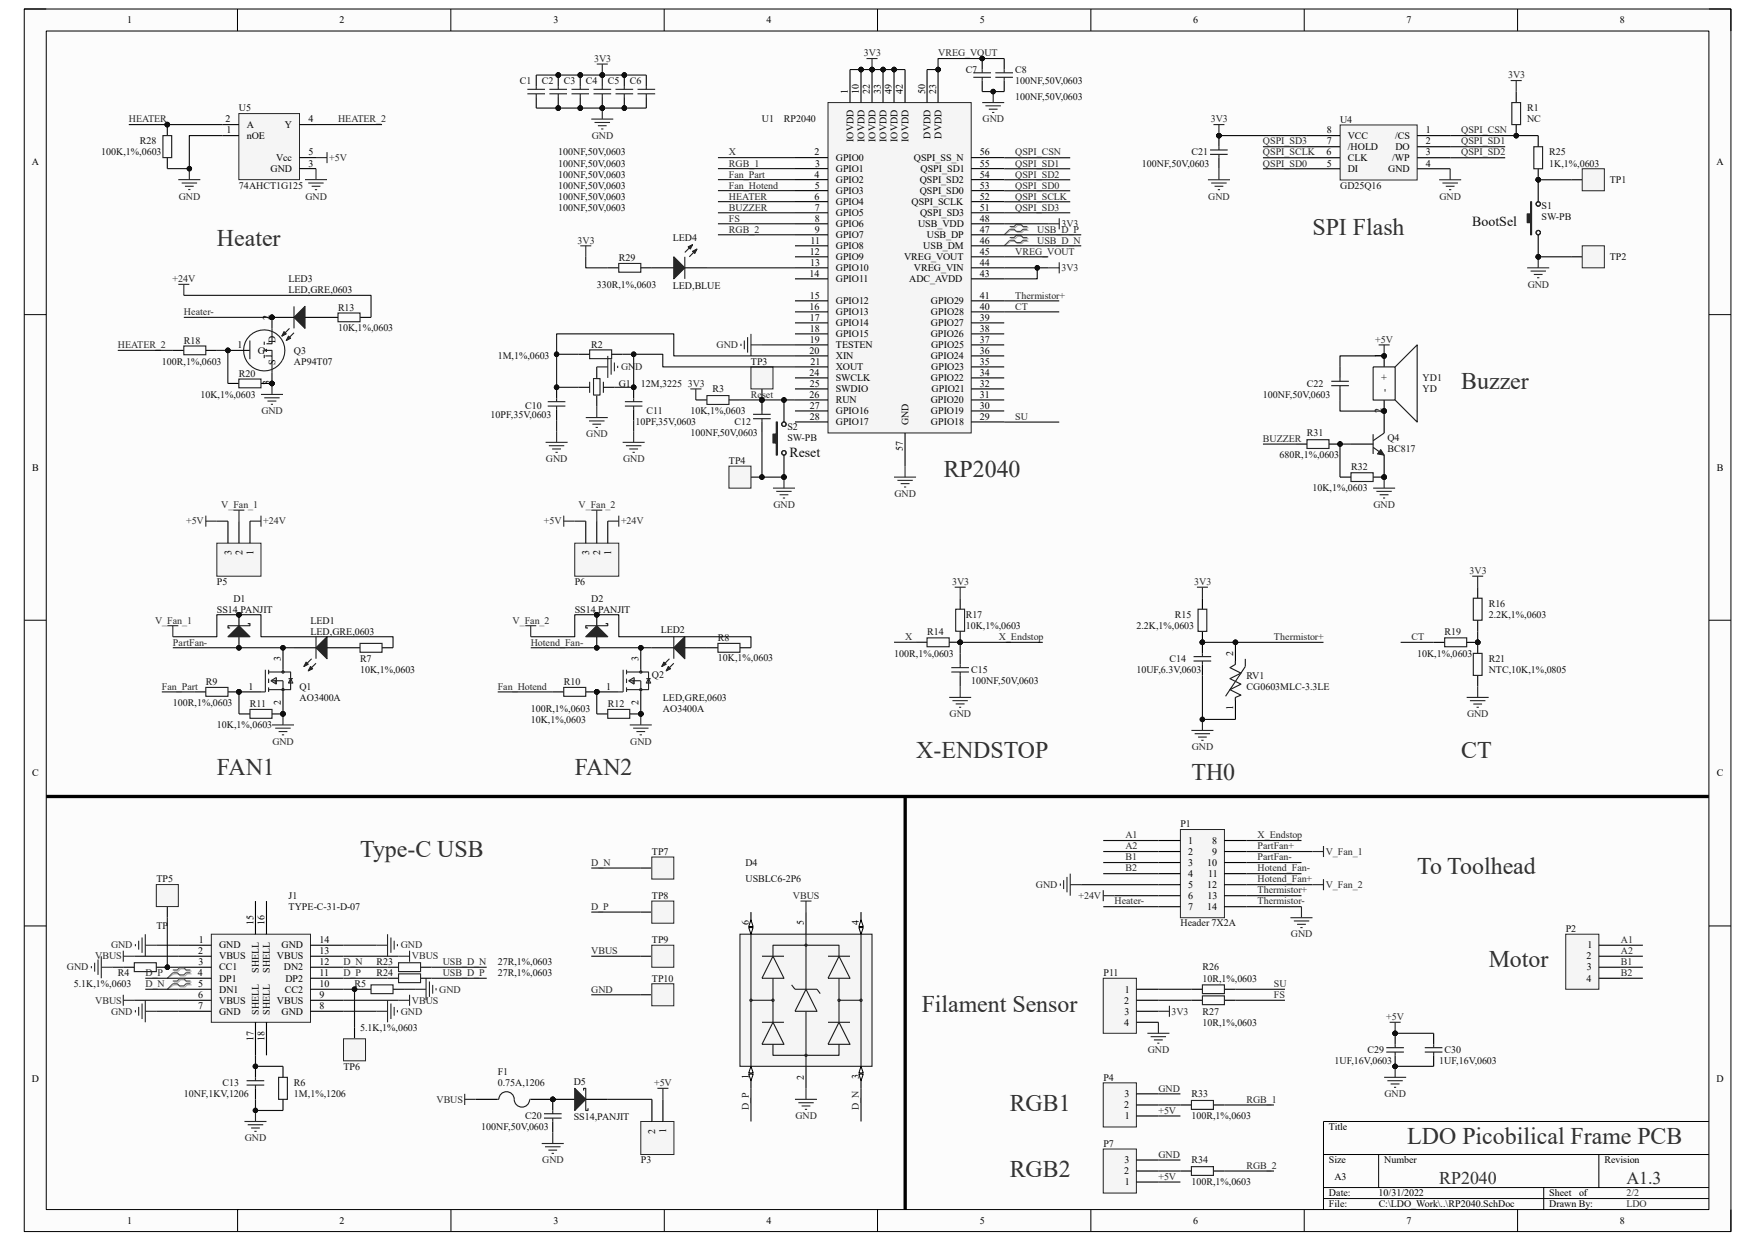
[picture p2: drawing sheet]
<svg xmlns="http://www.w3.org/2000/svg" width="297mm" height="210mm" viewBox="0 0 297 210" stroke-linecap="round" stroke-linejoin="round" font-family="sans-serif">
<defs><g id="words">
<g font-size="4" fill="#2e2e2e">
<text x="36.7" y="41.6">Heater</text>
<text x="222.1" y="39.8">SPI Flash</text>
<text x="247.3" y="65.9">Buzzer</text>
<text x="159.7" y="80.8">RP2040</text>
<text x="36.7" y="131.1">FAN1</text>
<text x="97.3" y="131.1">FAN2</text>
<text x="155.1" y="128.3">X-ENDSTOP</text>
<text x="247.3" y="128.3">CT</text>
<text x="201.7" y="132">TH0</text>
<text x="60.9" y="145.1">Type-C USB</text>
<text x="239.9" y="147.9">To Toolhead</text>
<text x="252" y="163.7">Motor</text>
<text x="156" y="171.2">Filament Sensor</text>
<text x="170.9" y="187.9">RGB1</text>
<text x="238.2" y="193.5">LDO Picobilical Frame PCB</text>
<text x="170.9" y="199.1">RGB2</text>
</g>
<g font-size="3" fill="#2e2e2e">
<text x="243.6" y="200.3">RP2040</text>
<text x="275.3" y="200.3">A1.3</text>
</g>
<g font-size="2.3" fill="#0e0e0e">
<text x="249.2" y="38.3">BootSel</text>
<text x="133.6" y="77.4">Reset</text>
</g>
<g font-size="1.7">
<text x="21.5" y="3.9">1</text>
<text x="57.5" y="3.9">2</text>
<text x="93.7" y="3.9">3</text>
<text x="129.7" y="3.9">4</text>
<text x="165.9" y="3.9">5</text>
<text x="201.9" y="3.9">6</text>
<text x="238" y="3.9">7</text>
<text x="274.2" y="3.9">8</text>
<text x="143.5" y="15.9" transform="rotate(-90 143.5 15.9)">1</text>
<text x="145.4" y="15.9" transform="rotate(-90 145.4 15.9)">10</text>
<text x="147.2" y="15.9" transform="rotate(-90 147.2 15.9)">22</text>
<text x="149.1" y="15.9" transform="rotate(-90 149.1 15.9)">33</text>
<text x="151" y="15.9" transform="rotate(-90 151 15.9)">49</text>
<text x="152.8" y="15.9" transform="rotate(-90 152.8 15.9)">42</text>
<text x="156.6" y="15.9" transform="rotate(-90 156.6 15.9)">50</text>
<text x="158.4" y="15.9" transform="rotate(-90 158.4 15.9)">23</text>
<text x="38.2" y="20.7">2</text>
<text x="38.3" y="22.6">1</text>
<text x="41.8" y="23.5">nOE</text>
<text x="41.8" y="21.7">A</text>
<text x="48.2" y="21.7">Y</text>
<text x="52.2" y="20.7">4</text>
<text x="157.5" y="23.5" transform="rotate(-90 157.5 23.5)">DVDD</text>
<text x="159.4" y="23.5" transform="rotate(-90 159.4 23.5)">DVDD</text>
<text x="224.6" y="22.6">8</text>
<text x="228.1" y="23.5">VCC</text>
<text x="236.1" y="23.5">/CS</text>
<text x="241.3" y="22.6">1</text>
<text x="5.4" y="27.9">A</text>
<text x="45.8" y="29.1">GND</text>
<text x="46.7" y="27.2">Vcc</text>
<text x="52.2" y="28.2">3</text>
<text x="52.2" y="26.3">5</text>
<text x="137.9" y="26.3">2</text>
<text x="138" y="28.2">3</text>
<text x="141.5" y="27.2">GPIO0</text>
<text x="141.5" y="29.1">GPIO1</text>
<text x="144.4" y="24" transform="rotate(-90 144.4 24)">IOVDD</text>
<text x="146.3" y="24" transform="rotate(-90 146.3 24)">IOVDD</text>
<text x="148.2" y="24" transform="rotate(-90 148.2 24)">IOVDD</text>
<text x="150" y="24" transform="rotate(-90 150 24)">IOVDD</text>
<text x="151.9" y="24" transform="rotate(-90 151.9 24)">IOVDD</text>
<text x="153.8" y="24" transform="rotate(-90 153.8 24)">IOVDD</text>
<text x="154.7" y="27.2">QSPI_SS_N</text>
<text x="155.8" y="29.1">QSPI_SD1</text>
<text x="165.9" y="26.3">56</text>
<text x="165.9" y="28.2">55</text>
<text x="224.5" y="26.3">6</text>
<text x="224.6" y="24.4">7</text>
<text x="224.6" y="28.2">5</text>
<text x="228.1" y="29.1">DI</text>
<text x="228.1" y="27.2">CLK</text>
<text x="228.1" y="25.4">/HOLD</text>
<text x="235" y="29.1">GND</text>
<text x="235.6" y="27.2">/WP</text>
<text x="236.2" y="25.4">DO</text>
<text x="241.3" y="28.2">4</text>
<text x="241.3" y="24.4">2</text>
<text x="241.3" y="26.3">3</text>
<text x="290.5" y="27.9">A</text>
<text x="137.9" y="30">4</text>
<text x="137.9" y="33.8">6</text>
<text x="137.9" y="35.6">7</text>
<text x="137.9" y="31.9">5</text>
<text x="141.5" y="31">GPIO2</text>
<text x="141.5" y="32.8">GPIO3</text>
<text x="141.5" y="34.7">GPIO4</text>
<text x="154.3" y="34.7">QSPI_SCLK</text>
<text x="155.7" y="32.8">QSPI_SD0</text>
<text x="155.7" y="31">QSPI_SD2</text>
<text x="165.9" y="33.8">52</text>
<text x="165.9" y="35.6">51</text>
<text x="165.9" y="31.9">53</text>
<text x="165.9" y="30">54</text>
<text x="137.2" y="41.2">11</text>
<text x="137.9" y="39.3">9</text>
<text x="137.9" y="37.5">8</text>
<text x="141.5" y="36.6">GPIO5</text>
<text x="141.5" y="38.4">GPIO6</text>
<text x="141.5" y="40.3">GPIO7</text>
<text x="155.4" y="38.4">USB_VDD</text>
<text x="155.7" y="36.6">QSPI_SD3</text>
<text x="156.9" y="40.3">USB_DP</text>
<text x="165.9" y="39.3">47</text>
<text x="165.9" y="41.2">46</text>
<text x="165.9" y="37.5">48</text>
<text x="137" y="46.8">14</text>
<text x="137.1" y="43.1">12</text>
<text x="137.1" y="44.9">13</text>
<text x="141.5" y="42.1">GPIO8</text>
<text x="141.5" y="44">GPIO9</text>
<text x="141.5" y="45.9">GPIO10</text>
<text x="141.5" y="47.7">GPIO11</text>
<text x="153" y="44">VREG_VOUT</text>
<text x="153.9" y="47.7">ADC_AVDD</text>
<text x="154.7" y="45.9">VREG_VIN</text>
<text x="156.3" y="42.1">USB_DM</text>
<text x="165.9" y="44.9">44</text>
<text x="165.9" y="46.8">43</text>
<text x="165.9" y="43.1">45</text>
<text x="137" y="52.4">16</text>
<text x="137.1" y="50.5">15</text>
<text x="141.5" y="51.5">GPIO12</text>
<text x="141.5" y="53.3">GPIO13</text>
<text x="157.5" y="51.5">GPIO29</text>
<text x="157.6" y="53.3">GPIO28</text>
<text x="165.9" y="52.4">40</text>
<text x="165.9" y="50.5">41</text>
<text x="40.2" y="58.9">1</text>
<text x="43.6" y="59.9">G</text>
<text x="45.7" y="54.1" transform="rotate(-90 45.7 54.1)">2</text>
<text x="46.6" y="58" transform="rotate(-90 46.6 58)">D</text>
<text x="137" y="59.9">20</text>
<text x="137.1" y="54.3">17</text>
<text x="137.1" y="58">19</text>
<text x="137.1" y="56.1">18</text>
<text x="141.5" y="55.2">GPIO14</text>
<text x="141.5" y="57.1">GPIO15</text>
<text x="141.5" y="58.9">TESTEN</text>
<text x="157.5" y="57.1">GPIO26</text>
<text x="157.5" y="55.2">GPIO27</text>
<text x="157.6" y="58.9">GPIO25</text>
<text x="165.9" y="58">37</text>
<text x="165.9" y="54.3">39</text>
<text x="165.9" y="59.9">36</text>
<text x="165.9" y="56.1">38</text>
<text x="45.7" y="65.2" transform="rotate(-90 45.7 65.2)">3</text>
<text x="46.6" y="61.7" transform="rotate(-90 46.6 61.7)">S</text>
<text x="137" y="63.6">24</text>
<text x="137.1" y="65.4">25</text>
<text x="137.2" y="61.7">21</text>
<text x="141.5" y="60.8">XIN</text>
<text x="141.5" y="62.7">XOUT</text>
<text x="141.5" y="64.5">SWCLK</text>
<text x="157.5" y="60.8">GPIO24</text>
<text x="157.5" y="64.5">GPIO22</text>
<text x="157.6" y="62.7">GPIO23</text>
<text x="165.9" y="65.4">32</text>
<text x="165.9" y="61.7">35</text>
<text x="165.9" y="63.6">34</text>
<text x="233.9" y="60.6" transform="rotate(-90 233.9 60.6)">1</text>
<text x="234.8" y="64.3" transform="rotate(-90 234.8 64.3)">+</text>
<text x="137" y="67.3">26</text>
<text x="137.1" y="69.2">27</text>
<text x="137.1" y="71">28</text>
<text x="141.5" y="66.4">SWDIO</text>
<text x="141.5" y="68.2">RUN</text>
<text x="141.5" y="70.1">GPIO16</text>
<text x="141.5" y="72">GPIO17</text>
<text x="153.8" y="72" transform="rotate(-90 153.8 72)">GND</text>
<text x="157.5" y="68.2">GPIO20</text>
<text x="157.5" y="70.1">GPIO19</text>
<text x="157.6" y="72">GPIO18</text>
<text x="157.7" y="66.4">GPIO21</text>
<text x="165.9" y="71">29</text>
<text x="165.9" y="69.2">30</text>
<text x="165.9" y="67.3">31</text>
<text x="233.9" y="69.9" transform="rotate(-90 233.9 69.9)">2</text>
<text x="234.8" y="66.4" transform="rotate(-90 234.8 66.4)">-</text>
<text x="152.8" y="76.4" transform="rotate(-90 152.8 76.4)">57</text>
<text x="5.5" y="79.7">B</text>
<text x="290.6" y="79.7">B</text>
<text x="39.2" y="93.9" transform="rotate(-90 39.2 93.9)">3</text>
<text x="41" y="94" transform="rotate(-90 41 94)">2</text>
<text x="42.9" y="93.9" transform="rotate(-90 42.9 93.9)">1</text>
<text x="99.7" y="93.9" transform="rotate(-90 99.7 93.9)">3</text>
<text x="101.6" y="94" transform="rotate(-90 101.6 94)">2</text>
<text x="103.4" y="93.9" transform="rotate(-90 103.4 93.9)">1</text>
<text x="47.5" y="111.8" transform="rotate(-90 47.5 111.8)">3</text>
<text x="108.1" y="111.8" transform="rotate(-90 108.1 111.8)">3</text>
<text x="208.7" y="110.9" transform="rotate(-90 208.7 110.9)">2</text>
<text x="42.1" y="116.7">1</text>
<text x="47.5" y="119.3" transform="rotate(-90 47.5 119.3)">2</text>
<text x="102.6" y="116.7">1</text>
<text x="108.1" y="119.3" transform="rotate(-90 108.1 119.3)">2</text>
<text x="208.7" y="120.1" transform="rotate(-90 208.7 120.1)">1</text>
<text x="5.4" y="131.4">C</text>
<text x="290.6" y="131.4">C</text>
<text x="201.1" y="142.8">1</text>
<text x="205.2" y="142.8">8</text>
<text x="201.1" y="144.7">2</text>
<text x="201.1" y="146.5">3</text>
<text x="201.1" y="148.4">4</text>
<text x="204.3" y="146.5">10</text>
<text x="204.5" y="148.4">11</text>
<text x="205.2" y="144.7">9</text>
<text x="201.1" y="150.2">5</text>
<text x="201.1" y="152.1">6</text>
<text x="201.1" y="154">7</text>
<text x="204.3" y="150.2">12</text>
<text x="204.3" y="154">14</text>
<text x="204.4" y="152.1">13</text>
<text x="33.5" y="161.4">2</text>
<text x="33.7" y="159.6">1</text>
<text x="37.1" y="160.5">GND</text>
<text x="42.9" y="156.6" transform="rotate(-90 42.9 156.6)">15</text>
<text x="44.7" y="156.6" transform="rotate(-90 44.7 156.6)">16</text>
<text x="47.7" y="160.5">GND</text>
<text x="54.1" y="159.6">14</text>
<text x="54.1" y="161.4">13</text>
<text x="126.7" y="156.6" transform="rotate(-90 126.7 156.6)">6</text>
<text x="136.1" y="156.6" transform="rotate(-90 136.1 156.6)">5</text>
<text x="145.4" y="156.6" transform="rotate(-90 145.4 156.6)">4</text>
<text x="268.7" y="160.5">1</text>
<text x="33.5" y="165.1">4</text>
<text x="33.6" y="167">5</text>
<text x="33.6" y="163.3">3</text>
<text x="37.1" y="162.3">VBUS</text>
<text x="37.1" y="164.2">CC1</text>
<text x="37.1" y="166.1">DP1</text>
<text x="37.1" y="167.9">DN1</text>
<text x="43.8" y="164.6" transform="rotate(-90 43.8 164.6)">SHELL</text>
<text x="45.7" y="164.6" transform="rotate(-90 45.7 164.6)">SHELL</text>
<text x="46.9" y="162.3">VBUS</text>
<text x="48" y="164.2">DN2</text>
<text x="48.2" y="167.9">CC2</text>
<text x="48.3" y="166.1">DP2</text>
<text x="54.1" y="163.3">12</text>
<text x="54.1" y="165.1">11</text>
<text x="54.1" y="167">10</text>
<text x="190.4" y="167.9">1</text>
<text x="268.5" y="166.1">4</text>
<text x="268.5" y="162.3">2</text>
<text x="268.6" y="164.2">3</text>
<text x="33.5" y="168.9">6</text>
<text x="33.5" y="170.7">7</text>
<text x="37.1" y="169.8">VBUS</text>
<text x="37.1" y="171.7">GND</text>
<text x="43.8" y="171.7" transform="rotate(-90 43.8 171.7)">SHELL</text>
<text x="45.7" y="171.7" transform="rotate(-90 45.7 171.7)">SHELL</text>
<text x="46.9" y="169.8">VBUS</text>
<text x="47.7" y="171.7">GND</text>
<text x="54.1" y="170.7">8</text>
<text x="54.1" y="168.9">9</text>
<text x="190.2" y="173.5">4</text>
<text x="190.3" y="169.8">2</text>
<text x="190.3" y="171.7">3</text>
<text x="42.9" y="176.1" transform="rotate(-90 42.9 176.1)">17</text>
<text x="44.7" y="176.1" transform="rotate(-90 44.7 176.1)">18</text>
<text x="5.4" y="183.1">D</text>
<text x="126.7" y="182.6" transform="rotate(-90 126.7 182.6)">1</text>
<text x="136.1" y="182.7" transform="rotate(-90 136.1 182.7)">2</text>
<text x="145.4" y="182.6" transform="rotate(-90 145.4 182.6)">3</text>
<text x="190.3" y="185.7">3</text>
<text x="290.5" y="183.1">D</text>
<text x="110.9" y="191.8" transform="rotate(-90 110.9 191.8)">2</text>
<text x="112.8" y="191.7" transform="rotate(-90 112.8 191.7)">1</text>
<text x="190.3" y="187.5">2</text>
<text x="190.4" y="189.4">1</text>
<text x="224.9" y="191.2">Title</text>
<text x="190.3" y="196.8">3</text>
<text x="224.9" y="196.8">Size</text>
<text x="234.3" y="196.8">Number</text>
<text x="271.5" y="196.8">Revision</text>
<text x="190.3" y="198.7">2</text>
<text x="190.4" y="200.6">1</text>
<text x="224.9" y="202.4">Date:</text>
<text x="225.9" y="199.6">A3</text>
<text x="233.3" y="202.4">10/31/2022</text>
<text x="262.2" y="202.4">Sheet</text>
<text x="267.3" y="202.4">of</text>
<text x="21.5" y="207.1">1</text>
<text x="57.5" y="207.1">2</text>
<text x="93.7" y="207.1">3</text>
<text x="129.7" y="207.1">4</text>
<text x="165.9" y="207.1">5</text>
<text x="201.9" y="207.1">6</text>
<text x="224.9" y="204.3">File:</text>
<text x="233.3" y="204.3">C:\LDO_Work\..\RP2040.SchDoc</text>
<text x="238" y="207.1">7</text>
<text x="262.2" y="204.3">Drawn By:</text>
<text x="274.2" y="207.1">8</text>
</g>
<g font-size="1.7" fill="#262626">
<text x="100.6" y="10.5">3V3</text>
<text x="146.2" y="9.5">3V3</text>
<text x="158.8" y="9.5">VREG_VOUT</text>
<text x="255.2" y="13.3">3V3</text>
<text x="21.8" y="20.7">HEATER</text>
<text x="57.2" y="20.7">HEATER_2</text>
<text x="100.2" y="23.5">GND</text>
<text x="166.3" y="20.7">GND</text>
<text x="204.9" y="20.7">3V3</text>
<text x="247.3" y="22.6">QSPI_CSN</text>
<text x="55.7" y="27.2">+5V</text>
<text x="123.4" y="26.3">X</text>
<text x="123.4" y="28.2">RGB_1</text>
<text x="171.8" y="26.3">QSPI_CSN</text>
<text x="171.8" y="28.2">QSPI_SD1</text>
<text x="213.8" y="24.4">QSPI_SD3</text>
<text x="213.8" y="26.3">QSPI_SCLK</text>
<text x="213.8" y="28.2">QSPI_SD0</text>
<text x="247.3" y="24.4">QSPI_SD1</text>
<text x="247.3" y="26.3">QSPI_SD2</text>
<text x="30.3" y="33.8">GND</text>
<text x="51.7" y="33.8">GND</text>
<text x="123.4" y="35.6">BUZZER</text>
<text x="123.4" y="30">Fan_Part</text>
<text x="123.4" y="31.9">Fan_Hotend</text>
<text x="123.4" y="33.8">HEATER</text>
<text x="171.8" y="30">QSPI_SD2</text>
<text x="171.8" y="31.9">QSPI_SD0</text>
<text x="171.8" y="33.8">QSPI_SCLK</text>
<text x="171.8" y="35.6">QSPI_SD3</text>
<text x="204.5" y="33.8">GND</text>
<text x="243.6" y="33.8">GND</text>
<text x="97.8" y="41.2">3V3</text>
<text x="123.4" y="37.5">FS</text>
<text x="123.4" y="39.3">RGB_2</text>
<text x="175.6" y="41.2">USB_D_N</text>
<text x="175.6" y="39.3">USB_D_P</text>
<text x="179.7" y="38.4">3V3</text>
<text x="29.2" y="47.7">+24V</text>
<text x="171.8" y="43.1">VREG_VOUT</text>
<text x="179.7" y="45.9">3V3</text>
<text x="31.1" y="53.3">Heater-</text>
<text x="171.8" y="50.5">Thermistor+</text>
<text x="171.8" y="52.4">CT</text>
<text x="258.6" y="48.7">GND</text>
<text x="19.9" y="58.9">HEATER_2</text>
<text x="121.3" y="58.9">GND</text>
<text x="232.8" y="58">+5V</text>
<text x="105.1" y="62.7">GND</text>
<text x="116.4" y="65.4">3V3</text>
<text x="44.2" y="70.1">GND</text>
<text x="127.1" y="67.3">Reset</text>
<text x="171.8" y="71">SU</text>
<text x="99.2" y="74">GND</text>
<text x="213.8" y="74.8">BUZZER</text>
<text x="92.4" y="78.2">GND</text>
<text x="105.5" y="78.2">GND</text>
<text x="31.5" y="88.7">+5V</text>
<text x="37.4" y="85.9">V_Fan_1</text>
<text x="44.6" y="88.7">+24V</text>
<text x="92.1" y="88.7">+5V</text>
<text x="97.9" y="85.9">V_Fan_2</text>
<text x="105.1" y="88.7">+24V</text>
<text x="130.9" y="85.9">GND</text>
<text x="151.4" y="84.1">GND</text>
<text x="232.5" y="85.9">GND</text>
<text x="161.1" y="99">3V3</text>
<text x="202.1" y="99">3V3</text>
<text x="248.7" y="97.1">3V3</text>
<text x="26.2" y="105.5">V_Fan_1</text>
<text x="86.7" y="105.5">V_Fan_2</text>
<text x="29.3" y="109.2">PartFan-</text>
<text x="89.8" y="109.2">Hotend_Fan-</text>
<text x="153.2" y="108.3">X</text>
<text x="169" y="108.3">X_Endstop</text>
<text x="215.6" y="108.3">Thermistor+</text>
<text x="238.9" y="108.3">CT</text>
<text x="27.4" y="116.7">Fan_Part</text>
<text x="84.2" y="116.7">Fan_Hotend</text>
<text x="160.7" y="121.3">GND</text>
<text x="248.3" y="121.3">GND</text>
<text x="46.1" y="126">GND</text>
<text x="106.7" y="126">GND</text>
<text x="201.7" y="126.9">GND</text>
<text x="190.5" y="141.9">A1</text>
<text x="190.5" y="143.7">A2</text>
<text x="212.8" y="143.7">PartFan+</text>
<text x="212.8" y="141.9">X_Endstop</text>
<text x="100.1" y="146.5">D_N</text>
<text x="190.5" y="145.6">B1</text>
<text x="190.5" y="147.4">B2</text>
<text x="212.8" y="145.6">PartFan-</text>
<text x="212.8" y="147.4">Hotend_Fan-</text>
<text x="212.8" y="149.3">Hotend_Fan+</text>
<text x="224.4" y="144.7">V_Fan_1</text>
<text x="100.1" y="154">D_P</text>
<text x="134.2" y="152.1">VBUS</text>
<text x="175.3" y="150.2">GND</text>
<text x="182.5" y="152.1">+24V</text>
<text x="188.6" y="153">Heater-</text>
<text x="212.8" y="151.2">Thermistor+</text>
<text x="212.8" y="153">Thermistor-</text>
<text x="224.4" y="150.2">V_Fan_2</text>
<text x="18.8" y="160.5">GND</text>
<text x="67.8" y="160.5">GND</text>
<text x="100.1" y="161.4">VBUS</text>
<text x="218.5" y="158.6">GND</text>
<text x="274.3" y="159.6">A1</text>
<text x="274.3" y="161.4">A2</text>
<text x="11.3" y="164.2">GND</text>
<text x="16.1" y="162.3">VBUS</text>
<text x="24.6" y="165.1">D_P</text>
<text x="24.6" y="167">D_N</text>
<text x="58.1" y="163.3">D_N</text>
<text x="58.1" y="165.1">D_P</text>
<text x="69.7" y="162.3">VBUS</text>
<text x="74.4" y="167.9">GND</text>
<text x="74.9" y="163.3">USB_D_N</text>
<text x="74.9" y="165.1">USB_D_P</text>
<text x="100.1" y="167.9">GND</text>
<text x="215.6" y="167">SU</text>
<text x="274.3" y="163.3">B1</text>
<text x="274.3" y="165.1">B2</text>
<text x="16.1" y="169.8">VBUS</text>
<text x="18.8" y="171.7">GND</text>
<text x="67.8" y="171.7">GND</text>
<text x="69.7" y="169.8">VBUS</text>
<text x="198.3" y="171.7">3V3</text>
<text x="215.6" y="168.9">FS</text>
<text x="234.6" y="172.6">+5V</text>
<text x="194.3" y="178.2">GND</text>
<text x="110.7" y="183.8">+5V</text>
<text x="196.1" y="184.7">GND</text>
<text x="234.3" y="185.7">GND</text>
<text x="73.9" y="186.6">VBUS</text>
<text x="126.7" y="187.9" transform="rotate(-90 126.7 187.9)">D_P</text>
<text x="134.6" y="189.4">GND</text>
<text x="145.4" y="187.9" transform="rotate(-90 145.4 187.9)">D_N</text>
<text x="196.1" y="188.4">+5V</text>
<text x="211" y="186.6">RGB_1</text>
<text x="41.4" y="193.1">GND</text>
<text x="91.8" y="196.8">GND</text>
<text x="196.1" y="195.9">GND</text>
<text x="211" y="197.8">RGB_2</text>
<text x="196.1" y="199.6">+5V</text>
</g>
<g font-size="1.7" fill="#0e0e0e">
<text x="88" y="14.2">C1</text>
<text x="91.7" y="14.2">C2</text>
<text x="95.4" y="14.2">C3</text>
<text x="99.1" y="14.2">C4</text>
<text x="102.9" y="14.2">C5</text>
<text x="106.6" y="14.2">C6</text>
<text x="163.4" y="12.3">C7</text>
<text x="171.8" y="12.3">C8</text>
<text x="171.8" y="17">100NF,50V,0603</text>
<text x="171.8" y="14.2">100NF,50V,0603</text>
<text x="40.4" y="18.9">U5</text>
<text x="129" y="20.7">U1</text>
<text x="132.7" y="20.7">RP2040</text>
<text x="226.8" y="20.8">U4</text>
<text x="258.5" y="18.9">R1</text>
<text x="258.5" y="20.7">NC</text>
<text x="17.1" y="26.3">100K,1%,0603</text>
<text x="23.7" y="24.4">R28</text>
<text x="94.5" y="26.3">100NF,50V,0603</text>
<text x="94.5" y="28.2">100NF,50V,0603</text>
<text x="193.3" y="28.2">100NF,50V,0603</text>
<text x="201.7" y="26.3">C21</text>
<text x="262.2" y="26.3">R25</text>
<text x="262.2" y="28.2">1K,1%,0603</text>
<text x="40.4" y="31.9">74AHCT1G125</text>
<text x="94.5" y="31.9">100NF,50V,0603</text>
<text x="94.5" y="35.6">100NF,50V,0603</text>
<text x="94.5" y="30">100NF,50V,0603</text>
<text x="94.5" y="33.8">100NF,50V,0603</text>
<text x="226.8" y="32">GD25Q16</text>
<text x="260.9" y="35.4">S1</text>
<text x="272.5" y="31">TP1</text>
<text x="113.9" y="40.9">LED4</text>
<text x="260.9" y="37.3">SW-PB</text>
<text x="48.8" y="47.7">LED3</text>
<text x="104.7" y="44.2">R29</text>
<text x="272.5" y="44">TP2</text>
<text x="48.8" y="49.6">LED,GRE,0603</text>
<text x="57.2" y="52.6">R13</text>
<text x="101" y="48.7">330R,1%,0603</text>
<text x="113.9" y="48.9">LED,BLUE</text>
<text x="31.1" y="58.2">R18</text>
<text x="49.8" y="59.9">Q3</text>
<text x="57.2" y="55.9">10K,1%,0603</text>
<text x="100.1" y="58.9">R2</text>
<text x="27.4" y="61.7">100R,1%,0603</text>
<text x="40.4" y="63.8">R20</text>
<text x="49.8" y="61.7">AP94T07</text>
<text x="84.2" y="60.8">1M,1%,0603</text>
<text x="104.7" y="65.4">G1</text>
<text x="108.5" y="65.4">12M,3225</text>
<text x="127.1" y="61.7">TP3</text>
<text x="221.2" y="65.4">C22</text>
<text x="240.8" y="64.5">YD1</text>
<text x="33.9" y="67.3">10K,1%,0603</text>
<text x="83" y="70.8">10PF,35V,0603</text>
<text x="88.9" y="69.2">C10</text>
<text x="107.5" y="72">10PF,35V,0603</text>
<text x="109.4" y="70.1">C11</text>
<text x="116.9" y="70.1">10K,1%,0603</text>
<text x="120.6" y="66.4">R3</text>
<text x="124.3" y="72">C12</text>
<text x="213.8" y="67.3">100NF,50V,0603</text>
<text x="240.8" y="66.4">YD</text>
<text x="116.9" y="73.8">100NF,50V,0603</text>
<text x="133.3" y="72.7">S2</text>
<text x="133.3" y="74.6">SW-PB</text>
<text x="216.6" y="77.6">680R,1%,0603</text>
<text x="221.2" y="73.8">R31</text>
<text x="234.8" y="74.6">Q4</text>
<text x="234.8" y="76.4">BC817</text>
<text x="123.4" y="78.5">TP4</text>
<text x="222.1" y="83.1">10K,1%,0603</text>
<text x="228.7" y="79.6">R32</text>
<text x="36.7" y="99">P5</text>
<text x="39.5" y="101.8">D1</text>
<text x="97.3" y="99">P6</text>
<text x="100.1" y="101.8">D2</text>
<text x="36.7" y="103.7">SS14,PANJIT</text>
<text x="52.6" y="105.5">LED1</text>
<text x="52.6" y="107.4">LED,GRE,0603</text>
<text x="97.3" y="103.7">SS14,PANJIT</text>
<text x="111.8" y="107.2">LED2</text>
<text x="156.9" y="107.4">R14</text>
<text x="163.4" y="104.6">R17</text>
<text x="163.4" y="106.4">10K,1%,0603</text>
<text x="192.3" y="106.4">2.2K,1%,0603</text>
<text x="198.9" y="104.6">R15</text>
<text x="244.5" y="107.4">R19</text>
<text x="252" y="102.7">R16</text>
<text x="252" y="104.6">2.2K,1%,0603</text>
<text x="60.9" y="112">R7</text>
<text x="60.9" y="113.9">10K,1%,0603</text>
<text x="121.5" y="108.5">R8</text>
<text x="121.5" y="111.8">10K,1%,0603</text>
<text x="151.3" y="111.1">100R,1%,0603</text>
<text x="164.4" y="113.9">C15</text>
<text x="192.3" y="113.9">10UF,6.3V,0603</text>
<text x="197.9" y="112">C14</text>
<text x="239.9" y="111.1">10K,1%,0603</text>
<text x="252" y="112">R21</text>
<text x="252" y="113.9">NTC,10K,1%,0805</text>
<text x="29.3" y="119.5">100R,1%,0603</text>
<text x="34.9" y="116">R9</text>
<text x="42.3" y="119.7">R11</text>
<text x="50.7" y="116.7">Q1</text>
<text x="50.7" y="118.6">AO3400A</text>
<text x="95.4" y="116">R10</text>
<text x="102.9" y="119.7">R12</text>
<text x="110.3" y="114.6">Q2</text>
<text x="112.2" y="118.6">LED,GRE,0603</text>
<text x="164.4" y="115.8">100NF,50V,0603</text>
<text x="211" y="114.8">RV1</text>
<text x="211" y="116.7">CG0603MLC-3.3LE</text>
<text x="36.7" y="123.2">10K,1%,0603</text>
<text x="89.8" y="122.3">10K,1%,0603</text>
<text x="89.8" y="120.4">100R,1%,0603</text>
<text x="112.2" y="120.4">AO3400A</text>
<text x="199.8" y="140">P1</text>
<text x="26.5" y="149.3">TP5</text>
<text x="110.3" y="144.7">TP7</text>
<text x="126.2" y="146.5">D4</text>
<text x="126.2" y="149.3">USBLC6-2P6</text>
<text x="48.8" y="152.1">J1</text>
<text x="48.8" y="154">TYPE-C-31-D-07</text>
<text x="110.3" y="152.1">TP8</text>
<text x="26.5" y="157.1">TP</text>
<text x="110.3" y="159.6">TP9</text>
<text x="199.8" y="156.8">Header 7X2A</text>
<text x="265" y="157.7">P2</text>
<text x="12.5" y="167">5.1K,1%,0603</text>
<text x="19.9" y="165.1">R4</text>
<text x="60" y="167">R5</text>
<text x="63.7" y="163.3">R23</text>
<text x="63.7" y="165.1">R24</text>
<text x="84.2" y="163.3">27R,1%,0603</text>
<text x="84.2" y="165.1">27R,1%,0603</text>
<text x="110.3" y="166.1">TP10</text>
<text x="186.8" y="165.1">P11</text>
<text x="203.5" y="164.2">R26</text>
<text x="203.5" y="166.1">10R,1%,0603</text>
<text x="203.5" y="171.7">R27</text>
<text x="203.5" y="173.5">10R,1%,0603</text>
<text x="60.9" y="174.5">5.1K,1%,0603</text>
<text x="231.5" y="178.2">C29</text>
<text x="244.5" y="178.2">C30</text>
<text x="31.1" y="185.7">10NF,1KV,1206</text>
<text x="37.7" y="183.8">C13</text>
<text x="49.8" y="183.8">R6</text>
<text x="49.8" y="185.7">1M,1%,1206</text>
<text x="58.1" y="181">TP6</text>
<text x="84.2" y="181.9">F1</text>
<text x="84.2" y="183.8">0.75A,1206</text>
<text x="97.1" y="183.6">D5</text>
<text x="186.8" y="182.9">P4</text>
<text x="201.7" y="185.7">R33</text>
<text x="225.9" y="180.1">1UF,16V,0603</text>
<text x="243.6" y="180.1">1UF,16V,0603</text>
<text x="81.4" y="191.2">100NF,50V,0603</text>
<text x="88.9" y="189.4">C20</text>
<text x="97.1" y="189.6">SS14,PANJIT</text>
<text x="201.7" y="189.4">100R,1%,0603</text>
<text x="108.5" y="196.8">P3</text>
<text x="186.8" y="194">P7</text>
<text x="201.7" y="196.8">R34</text>
<text x="201.7" y="200.6">100R,1%,0603</text>
</g>
<g font-size="1.7" fill="#2e2e2e">
<text x="275.3" y="202.4">2/2</text>
<text x="275.3" y="204.3">LDO</text>
</g>
</g></defs>
<path d="M4.1 1.5h288.9v206.9h-288.9z" fill="#fcfcfc"/>
<path d="M4.1 1.5h288.9v206.9h-288.9z" fill="none" stroke="#000" stroke-width=".17"/>
<path d="M7.8 5.2h281.4v199.5h-281.4z" fill="#fcfcfc"/>
<g fill="none" stroke="#000" stroke-width=".17">
<path d="M4.1 1.5h3.7M7.8 5.2h281.4v199.5h-281.4zM40.2 1.5v3.7M76.3 1.5v3.7M112.4 1.5v3.7M148.5 1.5v3.7M184.6 1.5v3.7M220.7 1.5v3.7M256.9 1.5v3.7M289.2 1.5h3.8v3.7M4.1 53.2h3.7M289.2 53.2h3.8"/>
<path d="M4.1 104.9h3.7M289.2 104.9h3.8M4.1 156.7h3.7M289.2 156.7h3.8M224 195.3h65.2M233.3 195.3v5.6M270.6 195.3v5.6M289.2 189.8h-65.2v14.9M40.2 204.7v3.7M76.3 204.7v3.7M112.4 204.7v3.7M148.5 204.7v3.7"/>
<path d="M184.6 204.7v3.7M220.7 204.7v3.7M224 200.9h65.2M224 202.8h65.2M256.9 204.7v3.7M261.3 200.9v3.8M293 204.7v3.7"/>
</g>
<circle cx="145.7" cy="11.8" r=".37" fill="#0e0e0e"/>
<circle cx="145.7" cy="11.8" r=".37" fill="none" stroke="#0e0e0e" stroke-width=".17"/>
<circle cx="147.6" cy="11.8" r=".37" fill="#0e0e0e"/>
<circle cx="147.6" cy="11.8" r=".37" fill="none" stroke="#0e0e0e" stroke-width=".17"/>
<circle cx="158.8" cy="11.8" r=".37" fill="#0e0e0e"/>
<circle cx="158.8" cy="11.8" r=".37" fill="none" stroke="#0e0e0e" stroke-width=".17"/>
<circle cx="149.5" cy="11.8" r=".37" fill="#0e0e0e"/>
<circle cx="149.5" cy="11.8" r=".37" fill="none" stroke="#0e0e0e" stroke-width=".17"/>
<circle cx="151.3" cy="11.8" r=".37" fill="#0e0e0e"/>
<circle cx="151.3" cy="11.8" r=".37" fill="none" stroke="#0e0e0e" stroke-width=".17"/>
<path d="M140.1 17.4h24.3v55.9h-24.3z" fill="#f5f5f5"/>
<path d="M140.1 17.4h24.3v55.9h-24.3z" fill="none" stroke="#262626" stroke-width=".17"/>
<path d="M143.9 11.8v5.6M145.7 11.8v5.6M134.6 26.7h5.5M134.6 28.5h5.5M134.6 30.4h5.5M134.6 32.3h5.5M134.6 34.1h5.5M134.6 36h5.5M134.6 37.9h5.5M134.6 39.7h5.5" fill="none" stroke="#000" stroke-width=".19"/>
<circle cx="145.7" cy="11.8" r=".37" fill="#0e0e0e"/>
<circle cx="145.7" cy="11.8" r=".37" fill="none" stroke="#0e0e0e" stroke-width=".17"/>
<path d="M147.6 11.8v5.6M134.6 41.6h5.5M134.6 43.5h5.5M134.6 45.3h5.5M134.6 47.2h5.5M134.6 50.9h5.5M134.6 52.8h5.5M134.6 54.6h5.5M134.6 56.5h5.5M134.6 58.4h5.5M134.6 60.2h5.5M134.6 62.1h5.5" fill="none" stroke="#000" stroke-width=".19"/>
<circle cx="147.6" cy="11.8" r=".37" fill="#0e0e0e"/>
<circle cx="147.6" cy="11.8" r=".37" fill="none" stroke="#0e0e0e" stroke-width=".17"/>
<path d="M158.8 11.8v5.6" fill="none" stroke="#000" stroke-width=".19"/>
<circle cx="158.8" cy="11.8" r=".37" fill="#0e0e0e"/>
<circle cx="158.8" cy="11.8" r=".37" fill="none" stroke="#0e0e0e" stroke-width=".17"/>
<path d="M149.5 11.8v5.6M134.6 63.9h5.5M134.6 65.8h5.5M134.6 67.7h5.5M134.6 69.5h5.5M134.6 71.4h5.5M164.4 65.8h5.6M164.4 67.7h5.6M164.4 69.5h5.6M164.4 71.4h5.6" fill="none" stroke="#000" stroke-width=".19"/>
<circle cx="149.5" cy="11.8" r=".37" fill="#0e0e0e"/>
<circle cx="149.5" cy="11.8" r=".37" fill="none" stroke="#0e0e0e" stroke-width=".17"/>
<g fill="none" stroke="#000" stroke-width=".19">
<path d="M151.3 11.8v5.6M153.2 11.8v5.6M164.4 39.7h5.6M164.4 37.9h5.6M164.4 58.4h5.6M164.4 56.5h5.6M164.4 54.6h5.6M164.4 52.8h5.6M164.4 50.9h5.6M164.4 47.2h5.6M164.4 45.3h5.6M164.4 43.5h5.6"/>
<path d="M164.4 41.6h5.6M164.4 63.9h5.6M164.4 62.1h5.6M164.4 60.2h5.6"/>
</g>
<circle cx="151.3" cy="11.8" r=".37" fill="#0e0e0e"/>
<circle cx="151.3" cy="11.8" r=".37" fill="none" stroke="#0e0e0e" stroke-width=".17"/>
<path d="M156.9 11.8v5.6M164.4 36h5.6M164.4 34.1h5.6M164.4 32.3h5.6M164.4 30.4h5.6M164.4 28.5h5.6M164.4 26.7h5.6M153.2 73.3v5.6" fill="none" stroke="#000" stroke-width=".19"/>
<path d="M146.7 9.9h1.8M147.6 9.9v1.9M153.2 78.9v1.8M151.3 80.7h3.7M151.9 81.3h2.6M152.4 81.8h1.5M153 82.4h.4" fill="none" stroke="#262626" stroke-width=".19"/>
<circle cx="147.6" cy="11.8" r=".37" fill="#0e0e0e"/>
<circle cx="147.6" cy="11.8" r=".37" fill="none" stroke="#0e0e0e" stroke-width=".17"/>
<path d="M90.8 12.7v1.9M90.8 16.4v1.9M109.4 12.7v1.9M109.4 16.4v1.9" fill="none" stroke="#000" stroke-width=".19"/>
<path d="M89.3 15.1h2.9M89.3 15.9h2.9M90.8 14.6v.5M90.8 15.9v.5M107.9 15.9h3M107.9 15.1h3M109.4 14.6v.5M109.4 15.9v.5" fill="none" stroke="#1c1c1c" stroke-width=".19"/>
<circle cx="94.5" cy="12.7" r=".38" fill="#0e0e0e"/>
<circle cx="94.5" cy="12.7" r=".38" fill="none" stroke="#0e0e0e" stroke-width=".17"/>
<circle cx="94.5" cy="18.3" r=".38" fill="#0e0e0e"/>
<circle cx="94.5" cy="18.3" r=".38" fill="none" stroke="#0e0e0e" stroke-width=".17"/>
<path d="M94.5 12.7v1.9" fill="none" stroke="#000" stroke-width=".19"/>
<circle cx="94.5" cy="12.7" r=".38" fill="#0e0e0e"/>
<circle cx="94.5" cy="12.7" r=".38" fill="none" stroke="#0e0e0e" stroke-width=".17"/>
<path d="M94.5 16.4v1.9" fill="none" stroke="#000" stroke-width=".19"/>
<circle cx="94.5" cy="18.3" r=".38" fill="#0e0e0e"/>
<circle cx="94.5" cy="18.3" r=".38" fill="none" stroke="#0e0e0e" stroke-width=".17"/>
<path d="M93 15.9h3M93 15.1h3M94.5 14.6v.5M94.5 15.9v.5" fill="none" stroke="#1c1c1c" stroke-width=".19"/>
<circle cx="98.2" cy="12.7" r=".38" fill="#0e0e0e"/>
<circle cx="98.2" cy="12.7" r=".38" fill="none" stroke="#0e0e0e" stroke-width=".17"/>
<circle cx="98.2" cy="18.3" r=".38" fill="#0e0e0e"/>
<circle cx="98.2" cy="18.3" r=".38" fill="none" stroke="#0e0e0e" stroke-width=".17"/>
<path d="M98.2 12.7v1.9" fill="none" stroke="#000" stroke-width=".19"/>
<circle cx="98.2" cy="12.7" r=".38" fill="#0e0e0e"/>
<circle cx="98.2" cy="12.7" r=".38" fill="none" stroke="#0e0e0e" stroke-width=".17"/>
<path d="M98.2 16.4v1.9" fill="none" stroke="#000" stroke-width=".19"/>
<circle cx="98.2" cy="18.3" r=".38" fill="#0e0e0e"/>
<circle cx="98.2" cy="18.3" r=".38" fill="none" stroke="#0e0e0e" stroke-width=".17"/>
<path d="M96.7 15.9h3M96.7 15.1h3M98.2 14.6v.5M98.2 15.9v.5" fill="none" stroke="#1c1c1c" stroke-width=".19"/>
<circle cx="101.9" cy="12.7" r=".38" fill="#0e0e0e"/>
<circle cx="101.9" cy="12.7" r=".38" fill="none" stroke="#0e0e0e" stroke-width=".17"/>
<circle cx="101.9" cy="18.3" r=".38" fill="#0e0e0e"/>
<circle cx="101.9" cy="18.3" r=".38" fill="none" stroke="#0e0e0e" stroke-width=".17"/>
<path d="M101.9 12.7v1.9" fill="none" stroke="#000" stroke-width=".19"/>
<circle cx="101.9" cy="12.7" r=".38" fill="#0e0e0e"/>
<circle cx="101.9" cy="12.7" r=".38" fill="none" stroke="#0e0e0e" stroke-width=".17"/>
<path d="M101.9 16.4v1.9" fill="none" stroke="#000" stroke-width=".19"/>
<circle cx="101.9" cy="18.3" r=".38" fill="#0e0e0e"/>
<circle cx="101.9" cy="18.3" r=".38" fill="none" stroke="#0e0e0e" stroke-width=".17"/>
<path d="M100.5 15.9h2.9M100.5 15.1h2.9M101.9 14.6v.5M101.9 15.9v.5" fill="none" stroke="#1c1c1c" stroke-width=".19"/>
<circle cx="105.7" cy="12.7" r=".37" fill="#0e0e0e"/>
<circle cx="105.7" cy="12.7" r=".37" fill="none" stroke="#0e0e0e" stroke-width=".17"/>
<circle cx="105.7" cy="18.3" r=".37" fill="#0e0e0e"/>
<circle cx="105.7" cy="18.3" r=".37" fill="none" stroke="#0e0e0e" stroke-width=".17"/>
<path d="M105.7 12.7v1.9" fill="none" stroke="#000" stroke-width=".19"/>
<circle cx="105.7" cy="12.7" r=".37" fill="#0e0e0e"/>
<circle cx="105.7" cy="12.7" r=".37" fill="none" stroke="#0e0e0e" stroke-width=".17"/>
<path d="M105.7 16.4v1.9" fill="none" stroke="#000" stroke-width=".19"/>
<circle cx="105.7" cy="18.3" r=".37" fill="#0e0e0e"/>
<circle cx="105.7" cy="18.3" r=".37" fill="none" stroke="#0e0e0e" stroke-width=".17"/>
<path d="M104.2 15.9h3M104.2 15.1h3M105.7 14.6v.5M105.7 15.9v.5" fill="none" stroke="#1c1c1c" stroke-width=".19"/>
<path d="M101.9 18.3v1.9M100.1 20.2h3.7M100.6 20.7h2.6M101.2 21.3h1.5M101.7 21.8h.4" fill="none" stroke="#262626" stroke-width=".19"/>
<circle cx="101.9" cy="18.3" r=".38" fill="#0e0e0e"/>
<circle cx="101.9" cy="18.3" r=".38" fill="none" stroke="#0e0e0e" stroke-width=".17"/>
<path d="M101 10.8h1.9M101.9 10.8v1.9" fill="none" stroke="#262626" stroke-width=".19"/>
<circle cx="101.9" cy="12.7" r=".38" fill="#0e0e0e"/>
<circle cx="101.9" cy="12.7" r=".38" fill="none" stroke="#0e0e0e" stroke-width=".17"/>
<circle cx="166.2" cy="9.9" r=".37" fill="#0e0e0e"/>
<circle cx="166.2" cy="9.9" r=".37" fill="none" stroke="#0e0e0e" stroke-width=".17"/>
<path d="M166.2 9.9v1.9" fill="none" stroke="#000" stroke-width=".19"/>
<circle cx="166.2" cy="9.9" r=".37" fill="#0e0e0e"/>
<circle cx="166.2" cy="9.9" r=".37" fill="none" stroke="#0e0e0e" stroke-width=".17"/>
<path d="M166.2 13.6v1.9M170 9.9v1.9M170 13.6v1.9" fill="none" stroke="#000" stroke-width=".19"/>
<path d="M164.7 13.1h3M164.7 12.3h3M166.2 11.8v.5M166.2 13.1v.5M168.5 13.1h2.9M168.5 12.3h2.9M170 11.8v.5M170 13.1v.5" fill="none" stroke="#1c1c1c" stroke-width=".19"/>
<path d="M166.2 17.4h3.8M166.8 17.9h2.6M167.4 18.5h1.4M167.9 19h.4M168.1 15.5v1.9" fill="none" stroke="#262626" stroke-width=".19"/>
<circle cx="168.1" cy="15.5" r=".38" fill="#0e0e0e"/>
<circle cx="168.1" cy="15.5" r=".38" fill="none" stroke="#0e0e0e" stroke-width=".17"/>
<path d="M177.4 37.9h1.9M179.3 36.9v1.9M177.4 45.3h1.9M179.3 44.4v1.8" fill="none" stroke="#262626" stroke-width=".19"/>
<circle cx="94.2" cy="65.5" r=".38" fill="#0e0e0e"/>
<circle cx="94.2" cy="65.5" r=".38" fill="none" stroke="#0e0e0e" stroke-width=".17"/>
<path d="M94.2 65.5v1.9" fill="none" stroke="#000" stroke-width=".19"/>
<circle cx="94.2" cy="65.5" r=".38" fill="#0e0e0e"/>
<circle cx="94.2" cy="65.5" r=".38" fill="none" stroke="#0e0e0e" stroke-width=".17"/>
<path d="M94.2 69.3v1.8" fill="none" stroke="#000" stroke-width=".19"/>
<path d="M92.7 68.7h3M92.7 68h3M94.2 67.4v.6M94.2 68.7v.6" fill="none" stroke="#1c1c1c" stroke-width=".19"/>
<circle cx="107.2" cy="65.5" r=".38" fill="#0e0e0e"/>
<circle cx="107.2" cy="65.5" r=".38" fill="none" stroke="#0e0e0e" stroke-width=".17"/>
<path d="M107.2 65.5v1.9" fill="none" stroke="#000" stroke-width=".19"/>
<circle cx="107.2" cy="65.5" r=".38" fill="#0e0e0e"/>
<circle cx="107.2" cy="65.5" r=".38" fill="none" stroke="#0e0e0e" stroke-width=".17"/>
<path d="M97.9 59.9h1.9M103.5 59.9h1.9M97.9 65.5h1.9M101 62.1v1.8M101 66.9v1.9M102.1 65.5h1.9M107.2 69.3v1.8" fill="none" stroke="#000" stroke-width=".19"/>
<path d="M99.8 59.2h3.7v1.5h-3.7zM99.8 64.6v1.9M100.9 64.1h.7v2.7h-1.1v-2.7h1.1M102.1 64.6v1.9M105.8 68.7h2.9M105.8 68h2.9M107.2 67.4v.6M107.2 68.7v.6" fill="none" stroke="#1c1c1c" stroke-width=".19"/>
<g fill="none" stroke="#262626" stroke-width=".19">
<path d="M125.4 58.2v.3M126 57.6v1.5M126.5 57v2.7M127.1 56.5v3.7M127.1 58.4h1.9M92.3 74.8h3.8M92.9 75.4h2.6M93.4 76h1.6M94 76.5h.4M94.2 73v1.8M99.1 70.7h3.8M99.7 71.2h2.6"/>
<path d="M100.3 71.8h1.4M100.8 72.3h.4M101 68.8v1.9M101 62.1h1.9M102.9 60.2v3.7M103.4 60.8v2.6M104 61.3v1.5M104.5 61.9v.4M105.4 74.8h3.7M105.9 75.4h2.7M106.5 76h1.5M107.1 76.5h.3"/>
<path d="M107.2 73v1.8"/>
</g>
<circle cx="129" cy="67.7" r=".37" fill="#0e0e0e"/>
<circle cx="129" cy="67.7" r=".37" fill="none" stroke="#0e0e0e" stroke-width=".17"/>
<path d="M129 67.7v1.8M129 71.4v1.9" fill="none" stroke="#000" stroke-width=".19"/>
<circle cx="129" cy="67.7" r=".37" fill="#0e0e0e"/>
<circle cx="129" cy="67.7" r=".37" fill="none" stroke="#0e0e0e" stroke-width=".17"/>
<path d="M127.5 70.8h2.9M127.5 70.1h2.9M129 69.5v.6M129 70.8v.6" fill="none" stroke="#1c1c1c" stroke-width=".19"/>
<path d="M130.8 82.6h3.8M131.4 83.1h2.6M131.9 83.7h1.5M132.5 84.3h.4M132.7 80.7v1.9" fill="none" stroke="#262626" stroke-width=".19"/>
<circle cx="132.7" cy="80.7" r=".37" fill="#0e0e0e"/>
<circle cx="132.7" cy="80.7" r=".37" fill="none" stroke="#0e0e0e" stroke-width=".17"/>
<path d="M116.8 65.8h1.9M117.8 65.8v1.9" fill="none" stroke="#262626" stroke-width=".19"/>
<path d="M117.8 67.7h1.9M123.4 67.7h1.8" fill="none" stroke="#000" stroke-width=".19"/>
<path d="M119.7 66.9h3.7v1.5h-3.7z" fill="none" stroke="#1c1c1c" stroke-width=".19"/>
<path d="M265 158.1h5.6v9.3h-5.6z" fill="#f5f5f5"/>
<path d="M265 158.1h5.6v9.3h-5.6z" fill="none" stroke="#262626" stroke-width=".17"/>
<path d="M270.6 159.9h3.7M270.6 161.8h3.7M270.6 163.7h3.7M270.6 165.5h3.7" fill="none" stroke="#000" stroke-width=".19"/>
<path d="M199.8 140.4h7.4v14.9h-7.4z" fill="#f5f5f5"/>
<path d="M199.8 140.4h7.4v14.9h-7.4z" fill="none" stroke="#262626" stroke-width=".17"/>
<g fill="none" stroke="#000" stroke-width=".19">
<path d="M196.1 142.2h3.7M196.1 144.1h3.7M196.1 145.9h3.7M196.1 147.8h3.7M196.1 149.7h3.7M196.1 151.6h3.7M196.1 153.4h3.7M207.2 142.2h3.8M207.2 144.1h3.8M207.2 145.9h3.8M207.2 147.8h3.8M207.2 149.7h3.8"/>
<path d="M207.2 151.6h3.8M207.2 153.4h3.8"/>
</g>
<path d="M179.5 149.5v.4M180 148.9v1.5M180.6 148.4v2.6M181.1 149.7h1.9M181.1 147.8v3.8" fill="none" stroke="#262626" stroke-width=".19"/>
<circle cx="40.4" cy="117.1" r=".37" fill="#0e0e0e"/>
<circle cx="40.4" cy="117.1" r=".37" fill="none" stroke="#0e0e0e" stroke-width=".17"/>
<circle cx="47.9" cy="120.8" r=".37" fill="#0e0e0e"/>
<circle cx="47.9" cy="120.8" r=".37" fill="none" stroke="#0e0e0e" stroke-width=".17"/>
<circle cx="47.9" cy="109.6" r=".37" fill="#0e0e0e"/>
<circle cx="47.9" cy="109.6" r=".37" fill="none" stroke="#0e0e0e" stroke-width=".17"/>
<g fill="none" stroke="#1c1c1c" stroke-width=".19">
<path d="M44.9 113.3v3.8h-.7M45.5 113.3v.8M45.5 113.7h2.4M45.5 114.8v.8M45.5 116.3v.8M45.8 115.2l1-.6v1.2zM46 115.2h1.9v1.9M46.6 115v.6M47.9 113.7h1.3v3h-3.7M47.9 113.3v.4M48.8 114.8h.4l-.4 .8h.8l-.4-.8h.4"/>
<circle cx="47.9" cy="113.7" r=".19"/>
<circle cx="47.9" cy="116.7" r=".19"/>
</g>
<path d="M40.4 117.1h3.8" fill="none" stroke="#000" stroke-width=".19"/>
<circle cx="40.4" cy="117.1" r=".37" fill="#0e0e0e"/>
<circle cx="40.4" cy="117.1" r=".37" fill="none" stroke="#0e0e0e" stroke-width=".17"/>
<path d="M47.9 117.1v3.7" fill="none" stroke="#000" stroke-width=".19"/>
<circle cx="47.9" cy="120.8" r=".37" fill="#0e0e0e"/>
<circle cx="47.9" cy="120.8" r=".37" fill="none" stroke="#0e0e0e" stroke-width=".17"/>
<path d="M47.9 109.6v3.7" fill="none" stroke="#000" stroke-width=".19"/>
<circle cx="47.9" cy="109.6" r=".37" fill="#0e0e0e"/>
<circle cx="47.9" cy="109.6" r=".37" fill="none" stroke="#0e0e0e" stroke-width=".17"/>
<path d="M49.8 109.6h3.7M55.3 109.6h3.8" fill="none" stroke="#000" stroke-width=".19"/>
<path d="M53.5 109.6l1.8-1.9v3.8z" fill="#1c1c1c"/>
<path d="M52.7 111.5l-1.3 1.3M53.5 109.6l1.8-1.9v3.8zM53.5 112.2l-1.3 1.3" fill="none" stroke="#1c1c1c" stroke-width=".19"/>
<path d="M51.8 112l.4 .4-.8 .4z" fill="#1c1c1c"/>
<path d="M51.8 112l.4 .4-.8 .4z" fill="none" stroke="#1c1c1c" stroke-width=".19"/>
<path d="M52.6 112.8l.3 .4-.7 .3z" fill="#1c1c1c"/>
<path d="M52.6 112.8l.3 .4-.7 .3zM53.5 107.7v3.8M60.9 108.9h3.8v1.5h-3.8z" fill="none" stroke="#1c1c1c" stroke-width=".19"/>
<path d="M59.1 109.6h1.8M64.7 109.6h1.8" fill="none" stroke="#000" stroke-width=".19"/>
<circle cx="40.4" cy="117.1" r=".37" fill="#0e0e0e"/>
<circle cx="40.4" cy="117.1" r=".37" fill="none" stroke="#0e0e0e" stroke-width=".17"/>
<path d="M33 117.1h1.8M38.6 117.1h1.8" fill="none" stroke="#000" stroke-width=".19"/>
<circle cx="40.4" cy="117.1" r=".37" fill="#0e0e0e"/>
<circle cx="40.4" cy="117.1" r=".37" fill="none" stroke="#0e0e0e" stroke-width=".17"/>
<path d="M34.8 116.3h3.8v1.5h-3.8z" fill="none" stroke="#1c1c1c" stroke-width=".19"/>
<circle cx="47.9" cy="120.8" r=".37" fill="#0e0e0e"/>
<circle cx="47.9" cy="120.8" r=".37" fill="none" stroke="#0e0e0e" stroke-width=".17"/>
<path d="M40.4 120.8h1.9M46 120.8h1.9" fill="none" stroke="#000" stroke-width=".19"/>
<circle cx="47.9" cy="120.8" r=".37" fill="#0e0e0e"/>
<circle cx="47.9" cy="120.8" r=".37" fill="none" stroke="#0e0e0e" stroke-width=".17"/>
<path d="M42.3 120h3.7v1.5h-3.7z" fill="none" stroke="#1c1c1c" stroke-width=".19"/>
<path d="M46 122.7h3.8M46.6 123.2h2.6M47.2 123.8h1.4M47.7 124.3h.4M47.9 120.8v1.9" fill="none" stroke="#262626" stroke-width=".19"/>
<circle cx="47.9" cy="120.8" r=".37" fill="#0e0e0e"/>
<circle cx="47.9" cy="120.8" r=".37" fill="none" stroke="#0e0e0e" stroke-width=".17"/>
<path d="M28.3 105.9h1.9M29.2 105.9v1.8" fill="none" stroke="#262626" stroke-width=".19"/>
<circle cx="40.4" cy="109.6" r=".37" fill="#0e0e0e"/>
<circle cx="40.4" cy="109.6" r=".37" fill="none" stroke="#0e0e0e" stroke-width=".17"/>
<circle cx="40.4" cy="104" r=".37" fill="#0e0e0e"/>
<circle cx="40.4" cy="104" r=".37" fill="none" stroke="#0e0e0e" stroke-width=".17"/>
<path d="M40.4 107.7v1.9" fill="none" stroke="#000" stroke-width=".19"/>
<circle cx="40.4" cy="109.6" r=".37" fill="#0e0e0e"/>
<circle cx="40.4" cy="109.6" r=".37" fill="none" stroke="#0e0e0e" stroke-width=".17"/>
<path d="M40.4 104v1.9" fill="none" stroke="#000" stroke-width=".19"/>
<circle cx="40.4" cy="104" r=".37" fill="#0e0e0e"/>
<circle cx="40.4" cy="104" r=".37" fill="none" stroke="#0e0e0e" stroke-width=".17"/>
<path d="M38.6 107.7l1.8-1.8 1.9 1.8z" fill="#1c1c1c"/>
<path d="M38.6 107.7l1.8-1.8 1.9 1.8zM41.9 105.5h.4v.4h-3.7v.4h.3" fill="none" stroke="#1c1c1c" stroke-width=".19"/>
<circle cx="101" cy="117.1" r=".38" fill="#0e0e0e"/>
<circle cx="101" cy="117.1" r=".38" fill="none" stroke="#0e0e0e" stroke-width=".17"/>
<circle cx="108.5" cy="120.8" r=".37" fill="#0e0e0e"/>
<circle cx="108.5" cy="120.8" r=".37" fill="none" stroke="#0e0e0e" stroke-width=".17"/>
<circle cx="108.5" cy="109.6" r=".37" fill="#0e0e0e"/>
<circle cx="108.5" cy="109.6" r=".37" fill="none" stroke="#0e0e0e" stroke-width=".17"/>
<g fill="none" stroke="#1c1c1c" stroke-width=".19">
<path d="M105.5 113.3v3.8h-.8M106 113.3v.8M106 114.8v.8M106 116.3v.8M106 113.7h2.5M106.4 115.2l.9-.6v1.2zM106.6 115.2h1.9v1.9M107.2 115v.6M108.5 113.7h1.3v3h-3.8M108.5 113.3v.4M109.4 114.8h.4l-.4 .8h.7l-.3-.8h.3"/>
<circle cx="108.5" cy="113.7" r=".19"/>
<circle cx="108.5" cy="116.7" r=".19"/>
</g>
<path d="M101 117.1h3.7" fill="none" stroke="#000" stroke-width=".19"/>
<circle cx="101" cy="117.1" r=".38" fill="#0e0e0e"/>
<circle cx="101" cy="117.1" r=".38" fill="none" stroke="#0e0e0e" stroke-width=".17"/>
<path d="M108.5 117.1v3.7" fill="none" stroke="#000" stroke-width=".19"/>
<circle cx="108.5" cy="120.8" r=".37" fill="#0e0e0e"/>
<circle cx="108.5" cy="120.8" r=".37" fill="none" stroke="#0e0e0e" stroke-width=".17"/>
<path d="M108.5 109.6v3.7" fill="none" stroke="#000" stroke-width=".19"/>
<circle cx="108.5" cy="109.6" r=".37" fill="#0e0e0e"/>
<circle cx="108.5" cy="109.6" r=".37" fill="none" stroke="#0e0e0e" stroke-width=".17"/>
<path d="M110.3 109.6h3.7M115.9 109.6h3.8" fill="none" stroke="#000" stroke-width=".19"/>
<path d="M114 109.6l1.9-1.9v3.8z" fill="#1c1c1c"/>
<path d="M113.3 111.5l-1.3 1.3M114 109.6l1.9-1.9v3.8zM114 112.2l-1.2 1.3" fill="none" stroke="#1c1c1c" stroke-width=".19"/>
<path d="M112.4 112l.4 .4-.8 .4z" fill="#1c1c1c"/>
<path d="M112.4 112l.4 .4-.8 .4z" fill="none" stroke="#1c1c1c" stroke-width=".19"/>
<path d="M113.1 112.8l.4 .4-.7 .3z" fill="#1c1c1c"/>
<path d="M113.1 112.8l.4 .4-.7 .3zM114 107.7v3.8M121.5 108.9h3.7v1.5h-3.7z" fill="none" stroke="#1c1c1c" stroke-width=".19"/>
<path d="M119.7 109.6h1.8M125.2 109.6h1.9" fill="none" stroke="#000" stroke-width=".19"/>
<circle cx="101" cy="117.1" r=".38" fill="#0e0e0e"/>
<circle cx="101" cy="117.1" r=".38" fill="none" stroke="#0e0e0e" stroke-width=".17"/>
<path d="M93.6 117.1h1.8M99.1 117.1h1.9" fill="none" stroke="#000" stroke-width=".19"/>
<circle cx="101" cy="117.1" r=".38" fill="#0e0e0e"/>
<circle cx="101" cy="117.1" r=".38" fill="none" stroke="#0e0e0e" stroke-width=".17"/>
<path d="M95.4 116.3h3.7v1.5h-3.7z" fill="none" stroke="#1c1c1c" stroke-width=".19"/>
<circle cx="108.5" cy="120.8" r=".37" fill="#0e0e0e"/>
<circle cx="108.5" cy="120.8" r=".37" fill="none" stroke="#0e0e0e" stroke-width=".17"/>
<path d="M101 120.8h1.9M106.6 120.8h1.9" fill="none" stroke="#000" stroke-width=".19"/>
<circle cx="108.5" cy="120.8" r=".37" fill="#0e0e0e"/>
<circle cx="108.5" cy="120.8" r=".37" fill="none" stroke="#0e0e0e" stroke-width=".17"/>
<path d="M102.9 120h3.7v1.5h-3.7z" fill="none" stroke="#1c1c1c" stroke-width=".19"/>
<path d="M106.6 122.7h3.7M107.2 123.2h2.6M107.7 123.8h1.5M108.3 124.3h.3M108.5 120.8v1.9" fill="none" stroke="#262626" stroke-width=".19"/>
<circle cx="108.5" cy="120.8" r=".37" fill="#0e0e0e"/>
<circle cx="108.5" cy="120.8" r=".37" fill="none" stroke="#0e0e0e" stroke-width=".17"/>
<path d="M88.9 105.9h1.9M89.8 105.9v1.8" fill="none" stroke="#262626" stroke-width=".19"/>
<circle cx="101" cy="109.6" r=".38" fill="#0e0e0e"/>
<circle cx="101" cy="109.6" r=".38" fill="none" stroke="#0e0e0e" stroke-width=".17"/>
<circle cx="101" cy="104" r=".38" fill="#0e0e0e"/>
<circle cx="101" cy="104" r=".38" fill="none" stroke="#0e0e0e" stroke-width=".17"/>
<path d="M101 107.7v1.9" fill="none" stroke="#000" stroke-width=".19"/>
<circle cx="101" cy="109.6" r=".38" fill="#0e0e0e"/>
<circle cx="101" cy="109.6" r=".38" fill="none" stroke="#0e0e0e" stroke-width=".17"/>
<path d="M101 104v1.9" fill="none" stroke="#000" stroke-width=".19"/>
<circle cx="101" cy="104" r=".38" fill="#0e0e0e"/>
<circle cx="101" cy="104" r=".38" fill="none" stroke="#0e0e0e" stroke-width=".17"/>
<path d="M99.1 107.7l1.9-1.8 1.9 1.8z" fill="#1c1c1c"/>
<path d="M99.1 107.7l1.9-1.8 1.9 1.8zM102.5 105.5h.4v.4h-3.8v.4h.4" fill="none" stroke="#1c1c1c" stroke-width=".19"/>
<path d="M34.8 88.2h1.9M34.8 87.2v1.9M42.3 88.2h1.9M44.2 87.2v1.9M95.4 88.2h1.9M95.4 87.2v1.9M100.1 86.3h1.8M101 86.3v1.9M102.9 88.2h1.8M104.7 87.2v1.9" fill="none" stroke="#262626" stroke-width=".19"/>
<circle cx="46" cy="53.7" r=".37" fill="#0e0e0e"/>
<circle cx="46" cy="53.7" r=".37" fill="none" stroke="#0e0e0e" stroke-width=".17"/>
<path d="M46 53.7h3.8M51.6 53.7h3.7" fill="none" stroke="#000" stroke-width=".19"/>
<circle cx="46" cy="53.7" r=".37" fill="#0e0e0e"/>
<circle cx="46" cy="53.7" r=".37" fill="none" stroke="#0e0e0e" stroke-width=".17"/>
<path d="M49.8 53.7l1.8-1.9v3.8z" fill="#1c1c1c"/>
<path d="M49 55.6l-1.3 1.3M49.8 53.7l1.8-1.9v3.8zM49.8 56.3l-1.4 1.3" fill="none" stroke="#1c1c1c" stroke-width=".19"/>
<path d="M48.1 56.1l.3 .4-.7 .4z" fill="#1c1c1c"/>
<path d="M48.1 56.1l.3 .4-.7 .4z" fill="none" stroke="#1c1c1c" stroke-width=".19"/>
<path d="M48.8 56.9l.4 .3-.8 .4z" fill="#1c1c1c"/>
<path d="M31.1 58.5h3.7v1.5h-3.7zM48.8 56.9l.4 .3-.8 .4zM49.8 51.8v3.8M57.2 53h3.7v1.4h-3.7z" fill="none" stroke="#1c1c1c" stroke-width=".19"/>
<path d="M29.2 59.3h1.9M34.8 59.3h1.9M55.3 53.7h1.9M60.9 53.7h1.9" fill="none" stroke="#000" stroke-width=".19"/>
<circle cx="46" cy="64.9" r=".37" fill="#0e0e0e"/>
<circle cx="46" cy="64.9" r=".37" fill="none" stroke="#0e0e0e" stroke-width=".17"/>
<path d="M38.6 64.9h1.8M44.2 64.9h1.8" fill="none" stroke="#000" stroke-width=".19"/>
<circle cx="46" cy="64.9" r=".37" fill="#0e0e0e"/>
<circle cx="46" cy="64.9" r=".37" fill="none" stroke="#0e0e0e" stroke-width=".17"/>
<path d="M40.4 64.1h3.8v1.5h-3.8z" fill="none" stroke="#1c1c1c" stroke-width=".19"/>
<path d="M44.2 66.7h3.7M44.7 67.3h2.6M45.3 67.9h1.5M45.8 68.4h.4M46 64.9v1.8" fill="none" stroke="#262626" stroke-width=".19"/>
<circle cx="46" cy="64.9" r=".37" fill="#0e0e0e"/>
<circle cx="46" cy="64.9" r=".37" fill="none" stroke="#0e0e0e" stroke-width=".17"/>
<path d="M30.2 48.1h1.8M31.1 48.1v1.9M222.1 144.1h1.9M222.1 149.7h1.9M224 148.8v1.8M224 143.2v1.8" fill="none" stroke="#262626" stroke-width=".19"/>
<circle cx="162.5" cy="108.7" r=".37" fill="#0e0e0e"/>
<circle cx="162.5" cy="108.7" r=".37" fill="none" stroke="#0e0e0e" stroke-width=".17"/>
<path d="M155 108.7h1.9M160.7 108.7h1.8" fill="none" stroke="#000" stroke-width=".19"/>
<circle cx="162.5" cy="108.7" r=".37" fill="#0e0e0e"/>
<circle cx="162.5" cy="108.7" r=".37" fill="none" stroke="#0e0e0e" stroke-width=".17"/>
<path d="M156.9 107.9h3.8v1.5h-3.8z" fill="none" stroke="#1c1c1c" stroke-width=".19"/>
<circle cx="162.5" cy="108.7" r=".37" fill="#0e0e0e"/>
<circle cx="162.5" cy="108.7" r=".37" fill="none" stroke="#0e0e0e" stroke-width=".17"/>
<path d="M162.5 106.8v1.9" fill="none" stroke="#000" stroke-width=".19"/>
<circle cx="162.5" cy="108.7" r=".37" fill="#0e0e0e"/>
<circle cx="162.5" cy="108.7" r=".37" fill="none" stroke="#0e0e0e" stroke-width=".17"/>
<path d="M162.5 101.2v1.9M162.5 110.5v1.9M162.5 114.3v1.8" fill="none" stroke="#000" stroke-width=".19"/>
<path d="M161 113.7h3M161 113h3M161.8 103.1h1.5v3.7h-1.5zM162.5 112.4v.6M162.5 113.7v.6" fill="none" stroke="#1c1c1c" stroke-width=".19"/>
<path d="M161.6 99.4h1.8M162.5 99.4v1.8M160.7 118h3.7M161.2 118.6h2.6M161.8 119.1h1.5M162.3 119.7h.4M162.5 116.1v1.9" fill="none" stroke="#262626" stroke-width=".19"/>
<circle cx="250.1" cy="108.7" r=".38" fill="#0e0e0e"/>
<circle cx="250.1" cy="108.7" r=".38" fill="none" stroke="#0e0e0e" stroke-width=".17"/>
<path d="M242.7 108.7h1.8M248.2 108.7h1.9" fill="none" stroke="#000" stroke-width=".19"/>
<circle cx="250.1" cy="108.7" r=".38" fill="#0e0e0e"/>
<circle cx="250.1" cy="108.7" r=".38" fill="none" stroke="#0e0e0e" stroke-width=".17"/>
<path d="M244.5 107.9h3.7v1.5h-3.7zM249.4 101.2h1.4v3.7h-1.4z" fill="none" stroke="#1c1c1c" stroke-width=".19"/>
<path d="M250.1 99.4v1.8M250.1 104.9v1.9" fill="none" stroke="#000" stroke-width=".19"/>
<circle cx="250.1" cy="108.7" r=".38" fill="#0e0e0e"/>
<circle cx="250.1" cy="108.7" r=".38" fill="none" stroke="#0e0e0e" stroke-width=".17"/>
<path d="M250.1 108.7v1.9" fill="none" stroke="#000" stroke-width=".19"/>
<circle cx="250.1" cy="108.7" r=".38" fill="#0e0e0e"/>
<circle cx="250.1" cy="108.7" r=".38" fill="none" stroke="#0e0e0e" stroke-width=".17"/>
<path d="M250.1 114.3v1.8" fill="none" stroke="#000" stroke-width=".19"/>
<path d="M249.4 110.6h1.4v3.7h-1.4z" fill="none" stroke="#1c1c1c" stroke-width=".19"/>
<path d="M249.2 97.5h1.8M250.1 97.5v1.9M248.2 118h3.8M248.8 118.6h2.6M249.4 119.1h1.4M249.9 119.7h.4M250.1 116.1v1.9" fill="none" stroke="#262626" stroke-width=".19"/>
<circle cx="203.5" cy="108.7" r=".37" fill="#0e0e0e"/>
<circle cx="203.5" cy="108.7" r=".37" fill="none" stroke="#0e0e0e" stroke-width=".17"/>
<path d="M203.5 106.8v1.9" fill="none" stroke="#000" stroke-width=".19"/>
<circle cx="203.5" cy="108.7" r=".37" fill="#0e0e0e"/>
<circle cx="203.5" cy="108.7" r=".37" fill="none" stroke="#0e0e0e" stroke-width=".17"/>
<path d="M203.5 101.2v1.9" fill="none" stroke="#000" stroke-width=".19"/>
<path d="M202.8 103.1h1.5v3.7h-1.5z" fill="none" stroke="#1c1c1c" stroke-width=".19"/>
<circle cx="203.5" cy="108.7" r=".37" fill="#0e0e0e"/>
<circle cx="203.5" cy="108.7" r=".37" fill="none" stroke="#0e0e0e" stroke-width=".17"/>
<path d="M203.5 108.7v1.9" fill="none" stroke="#000" stroke-width=".19"/>
<circle cx="203.5" cy="108.7" r=".37" fill="#0e0e0e"/>
<circle cx="203.5" cy="108.7" r=".37" fill="none" stroke="#0e0e0e" stroke-width=".17"/>
<path d="M203.5 112.4v1.9" fill="none" stroke="#000" stroke-width=".19"/>
<path d="M202 111.1h3M202 111.8h3M203.5 110.6v.5M203.5 111.8v.6" fill="none" stroke="#1c1c1c" stroke-width=".19"/>
<path d="M201.7 123.6h3.7M202.2 124.1h2.6M202.8 124.7h1.5M203.3 125.3h.4M203.5 121.7v1.9" fill="none" stroke="#262626" stroke-width=".19"/>
<circle cx="203.5" cy="121.7" r=".38" fill="#0e0e0e"/>
<circle cx="203.5" cy="121.7" r=".38" fill="none" stroke="#0e0e0e" stroke-width=".17"/>
<path d="M202.6 99.4h1.8M203.5 99.4v1.8M186.7 151.6h1.9M186.7 150.6v1.9M218.4 155.3h3.7M219 155.8h2.6M219.5 156.4h1.5M220.1 157h.4M220.3 153.4v1.9" fill="none" stroke="#262626" stroke-width=".19"/>
<circle cx="209.1" cy="108.7" r=".38" fill="#0e0e0e"/>
<circle cx="209.1" cy="108.7" r=".38" fill="none" stroke="#0e0e0e" stroke-width=".17"/>
<path d="M209.1 108.7v3.7" fill="none" stroke="#000" stroke-width=".19"/>
<circle cx="209.1" cy="108.7" r=".38" fill="#0e0e0e"/>
<circle cx="209.1" cy="108.7" r=".38" fill="none" stroke="#0e0e0e" stroke-width=".17"/>
<path d="M209.1 118v3.7" fill="none" stroke="#000" stroke-width=".19"/>
<path d="M209.1 111.8v.6l-.9 .6 1.8 .9-1.8 .9 1.8 1-1.8 .9 1.8 .9-.9 .4v.6M210.8 111.5v1.3l-3.4 5" fill="none" stroke="#1c1c1c" stroke-width=".19"/>
<path d="M35.8 158.1h16.8v14.9h-16.8z" fill="#f5f5f5"/>
<path d="M35.8 158.1h16.8v14.9h-16.8z" fill="none" stroke="#262626" stroke-width=".17"/>
<g fill="none" stroke="#000" stroke-width=".19">
<path d="M30.2 159.9h5.6M43.2 152.5v5.6M45.1 152.5v5.6M52.6 159.9h5.5M30.2 161.8h5.6M30.2 163.7h5.6M30.2 165.5h5.6M30.2 167.4h5.6M30.2 169.2h5.6M30.2 171.1h5.6M43.2 173v5.6M45.1 173v5.6"/>
<path d="M52.6 161.8h5.5M52.6 163.7h5.5M52.6 165.5h5.5M52.6 167.4h5.5M52.6 169.2h5.5M52.6 171.1h5.5"/>
</g>
<g fill="none" stroke="#262626" stroke-width=".19">
<path d="M22.9 159.7v.4M23.5 159.2v1.5M24 158.6v2.6M24.6 159.9h1.9M24.6 158.1v3.7M63.7 159.9h1.9M65.6 158.1v3.7M66.2 158.6v2.6M66.7 159.2v1.5M67.3 159.7v.4M20.9 161.8h1.8M20.9 169.2h1.8"/>
<path d="M20.9 160.9v1.8M20.9 168.3v1.9M22.9 170.9v.4M23.5 170.4v1.5M24 169.8v2.6M24.6 171.1h1.9M24.6 169.2v3.8M63.7 171.1h1.9M65.6 169.2v3.8M66.2 169.8v2.6M66.7 170.4v1.5M67.3 170.9v.4"/>
<path d="M67.5 161.8h1.8M67.5 169.2h1.8M69.3 160.9v1.8M69.3 168.3v1.9"/>
</g>
<circle cx="28.3" cy="163.7" r=".37" fill="#0e0e0e"/>
<circle cx="28.3" cy="163.7" r=".37" fill="none" stroke="#0e0e0e" stroke-width=".17"/>
<path d="M26.5 163.7h1.8" fill="none" stroke="#000" stroke-width=".19"/>
<circle cx="28.3" cy="163.7" r=".37" fill="#0e0e0e"/>
<circle cx="28.3" cy="163.7" r=".37" fill="none" stroke="#0e0e0e" stroke-width=".17"/>
<path d="M20.9 163.7h1.8M60.9 167.4h1.9M66.5 167.4h1.9M47.9 180.4v1.9M47.9 186v1.9" fill="none" stroke="#000" stroke-width=".19"/>
<path d="M22.7 162.9h3.8v1.5h-3.8zM62.8 166.6h3.7v1.5h-3.7zM47.2 182.3h1.4v3.7h-1.4z" fill="none" stroke="#1c1c1c" stroke-width=".19"/>
<path d="M15.5 163.5v.3M16 162.9v1.5M16.6 162.3v2.7M17.1 163.7h1.9M17.1 161.8v3.7M70.2 167.4h1.9M72.1 165.5v3.7M72.7 166.1v2.6M73.2 166.6v1.5M73.8 167.2v.4" fill="none" stroke="#262626" stroke-width=".19"/>
<circle cx="43.2" cy="180.4" r=".37" fill="#0e0e0e"/>
<circle cx="43.2" cy="180.4" r=".37" fill="none" stroke="#0e0e0e" stroke-width=".17"/>
<path d="M43.2 180.4v1.9" fill="none" stroke="#000" stroke-width=".19"/>
<circle cx="43.2" cy="180.4" r=".37" fill="#0e0e0e"/>
<circle cx="43.2" cy="180.4" r=".37" fill="none" stroke="#0e0e0e" stroke-width=".17"/>
<path d="M43.2 184.1v1.9" fill="none" stroke="#000" stroke-width=".19"/>
<path d="M41.7 183.6h3M41.7 182.9h3M43.2 182.3v.6M43.2 183.6v.6" fill="none" stroke="#1c1c1c" stroke-width=".19"/>
<path d="M41.4 189.8h3.7M41.9 190.3h2.7M42.5 190.9h1.5M43 191.4h.4M43.2 187.9v1.9" fill="none" stroke="#262626" stroke-width=".19"/>
<circle cx="43.2" cy="187.9" r=".37" fill="#0e0e0e"/>
<circle cx="43.2" cy="187.9" r=".37" fill="none" stroke="#0e0e0e" stroke-width=".17"/>
<circle cx="236.1" cy="180.4" r=".37" fill="#0e0e0e"/>
<circle cx="236.1" cy="180.4" r=".37" fill="none" stroke="#0e0e0e" stroke-width=".17"/>
<circle cx="236.1" cy="174.8" r=".37" fill="#0e0e0e"/>
<circle cx="236.1" cy="174.8" r=".37" fill="none" stroke="#0e0e0e" stroke-width=".17"/>
<path d="M236.1 178.6v1.8" fill="none" stroke="#000" stroke-width=".19"/>
<circle cx="236.1" cy="180.4" r=".37" fill="#0e0e0e"/>
<circle cx="236.1" cy="180.4" r=".37" fill="none" stroke="#0e0e0e" stroke-width=".17"/>
<path d="M236.1 174.8v1.9" fill="none" stroke="#000" stroke-width=".19"/>
<circle cx="236.1" cy="174.8" r=".37" fill="#0e0e0e"/>
<circle cx="236.1" cy="174.8" r=".37" fill="none" stroke="#0e0e0e" stroke-width=".17"/>
<path d="M234.6 177.3h3M234.6 178h3M236.1 176.7v.6M236.1 178v.6M241.1 177.3h3M241.1 178h3M242.7 176.7v.6M242.7 178v.6" fill="none" stroke="#1c1c1c" stroke-width=".19"/>
<path d="M242.7 174.8v1.9M242.7 178.6v1.8" fill="none" stroke="#000" stroke-width=".19"/>
<path d="M235.2 173h1.9M236.1 173v1.8" fill="none" stroke="#262626" stroke-width=".19"/>
<circle cx="236.1" cy="174.8" r=".37" fill="#0e0e0e"/>
<circle cx="236.1" cy="174.8" r=".37" fill="none" stroke="#0e0e0e" stroke-width=".17"/>
<path d="M234.3 182.3h3.7M234.8 182.9h2.6M235.4 183.4h1.5M235.9 184h.4M236.1 180.4v1.9" fill="none" stroke="#262626" stroke-width=".19"/>
<circle cx="236.1" cy="180.4" r=".37" fill="#0e0e0e"/>
<circle cx="236.1" cy="180.4" r=".37" fill="none" stroke="#0e0e0e" stroke-width=".17"/>
<path d="M29.4 166.2h.8l.4-.4h.7l.4 .4h.7M29.4 166.6h.8l.4 .4h.7l.4-.4h.7M29.4 164.3h.8l.4-.4h.7l.4 .4h.7M29.4 164.8h.8l.4 .3h.7l.4-.3h.7" fill="none" stroke="#aeaeae" stroke-width=".19"/>
<path d="M29.4 166.6l-1.1 .8M29.4 164.8l-1.1 .7" fill="none" stroke="#aeaeae" stroke-width=".17"/>
<path d="M29.2 166h.8l.4-.4h.7l.4 .4h.7M29.2 166.5h.8l.4 .3h.7l.4-.3h.7M29.2 164.1h.8l.4-.4h.7l.4 .4h.7M29.2 164.6h.8l.4 .4h.7l.4-.4h.7" fill="none" stroke="#4c4c4c" stroke-width=".19"/>
<path d="M29.2 166.5l-.9 .9M29.2 164.6l-.9 .9" fill="none" stroke="#4c4c4c" stroke-width=".17"/>
<circle cx="38.6" cy="59.3" r=".37" fill="#0e0e0e"/>
<circle cx="38.6" cy="59.3" r=".37" fill="none" stroke="#0e0e0e" stroke-width=".17"/>
<circle cx="46" cy="64.9" r=".37" fill="#0e0e0e"/>
<circle cx="46" cy="64.9" r=".37" fill="none" stroke="#0e0e0e" stroke-width=".17"/>
<circle cx="46" cy="53.7" r=".37" fill="#0e0e0e"/>
<circle cx="46" cy="53.7" r=".37" fill="none" stroke="#0e0e0e" stroke-width=".17"/>
<path d="M38.6 59.3h3.7" fill="none" stroke="#000" stroke-width=".19"/>
<circle cx="38.6" cy="59.3" r=".37" fill="#0e0e0e"/>
<circle cx="38.6" cy="59.3" r=".37" fill="none" stroke="#0e0e0e" stroke-width=".17"/>
<path d="M46 63v1.9" fill="none" stroke="#000" stroke-width=".19"/>
<circle cx="46" cy="64.9" r=".37" fill="#0e0e0e"/>
<circle cx="46" cy="64.9" r=".37" fill="none" stroke="#0e0e0e" stroke-width=".17"/>
<path d="M46 53.7v1.9" fill="none" stroke="#000" stroke-width=".19"/>
<circle cx="46" cy="53.7" r=".37" fill="#0e0e0e"/>
<circle cx="46" cy="53.7" r=".37" fill="none" stroke="#0e0e0e" stroke-width=".17"/>
<path d="M42.3 57.6v3.2M44.7 57.8v.6M44.7 58.9v.6M44.9 59.3l.2-.2v.4l-.2-.2h1.1v.9M46 55.6v2.6h-.9M44.7 60v.6M44.9 60.2h1.1v2.8M47.8 61a3.5 3.5 0 0 0-2.8-5.2 3.5 3.5 0 0 0-3.5 4.8 3.5 3.5 0 0 0 5.8 1l.4-.6M67.5 162.9h3.7v1.5h-3.7zM67.5 164.8h3.7v1.5h-3.7z" fill="none" stroke="#1c1c1c" stroke-width=".19"/>
<path d="M65.6 163.7h1.9M65.6 165.5h1.9M71.2 163.7h1.8M71.2 165.5h1.8" fill="none" stroke="#000" stroke-width=".19"/>
<path d="M171.1 38.5h.7l.4-.4h.7l.4 .4h.8M171.1 39h.7l.4 .3h.7l.4-.3h.8M171.1 40.4h.7l.4-.4h.7l.4 .4h.8M171.1 40.9h.7l.4 .3h.7l.4-.3h.8" fill="none" stroke="#aeaeae" stroke-width=".19"/>
<path d="M171.1 39l-1.1 .7M171.1 40.8l-1.1 .8" fill="none" stroke="#aeaeae" stroke-width=".17"/>
<path d="M170.9 38.3h.7l.4-.3h.8l.3 .3h.8M170.9 38.8h.7l.4 .4h.8l.3-.4h.8M170.9 40.2h.7l.4-.4h.8l.3 .4h.8M170.9 40.7h.7l.4 .3h.8l.3-.3h.8" fill="none" stroke="#4c4c4c" stroke-width=".19"/>
<path d="M170.9 38.8l-.9 .9M170.9 40.7l-.9 .9" fill="none" stroke="#4c4c4c" stroke-width=".17"/>
<path d="M226.8 21.1h13.1v9.4h-13.1z" fill="#f5f5f5"/>
<path d="M226.8 21.1h13.1v9.4h-13.1z" fill="none" stroke="#262626" stroke-width=".17"/>
<path d="M221.2 22.9h5.6M221.2 24.8h5.6M221.2 26.7h5.6M221.2 28.6h5.6M239.9 22.9h5.5M239.9 24.8h5.5M239.9 26.7h5.5M239.9 28.6h5.5" fill="none" stroke="#000" stroke-width=".19"/>
<path d="M205.4 21.1h1.8M206.3 21.1v1.8" fill="none" stroke="#262626" stroke-width=".19"/>
<circle cx="206.3" cy="23" r=".38" fill="#0e0e0e"/>
<circle cx="206.3" cy="23" r=".38" fill="none" stroke="#0e0e0e" stroke-width=".17"/>
<circle cx="206.3" cy="23" r=".38" fill="#0e0e0e"/>
<circle cx="206.3" cy="23" r=".38" fill="none" stroke="#0e0e0e" stroke-width=".17"/>
<path d="M206.3 22.9v1.9" fill="none" stroke="#000" stroke-width=".19"/>
<circle cx="206.3" cy="23" r=".38" fill="#0e0e0e"/>
<circle cx="206.3" cy="23" r=".38" fill="none" stroke="#0e0e0e" stroke-width=".17"/>
<path d="M206.3 26.7v1.9" fill="none" stroke="#000" stroke-width=".19"/>
<path d="M204.8 25.4h3M204.8 26.1h3M206.3 24.8v.6M206.3 26.1v.6" fill="none" stroke="#1c1c1c" stroke-width=".19"/>
<path d="M204.4 30.4h3.8M205 31h2.6M205.6 31.5h1.4M206.1 32.1h.4M206.3 28.6v1.8M243.6 30.4h3.7M244.1 31h2.7M244.7 31.5h1.5M245.3 32.1h.3M245.4 28.6v1.8" fill="none" stroke="#262626" stroke-width=".19"/>
<circle cx="260.4" cy="30.4" r=".37" fill="#0e0e0e"/>
<circle cx="260.4" cy="30.4" r=".37" fill="none" stroke="#0e0e0e" stroke-width=".17"/>
<path d="M260.3 22.9v1.9M260.3 28.6v1.8" fill="none" stroke="#000" stroke-width=".19"/>
<circle cx="260.4" cy="30.4" r=".37" fill="#0e0e0e"/>
<circle cx="260.4" cy="30.4" r=".37" fill="none" stroke="#0e0e0e" stroke-width=".17"/>
<path d="M259.6 24.8h1.5v3.8h-1.5z" fill="none" stroke="#1c1c1c" stroke-width=".19"/>
<circle cx="260.4" cy="43.5" r=".37" fill="#0e0e0e"/>
<circle cx="260.4" cy="43.5" r=".37" fill="none" stroke="#0e0e0e" stroke-width=".17"/>
<circle cx="260.4" cy="30.4" r=".37" fill="#0e0e0e"/>
<circle cx="260.4" cy="30.4" r=".37" fill="none" stroke="#0e0e0e" stroke-width=".17"/>
<path d="M260.3 39.7v3.8" fill="none" stroke="#000" stroke-width=".19"/>
<circle cx="260.4" cy="43.5" r=".37" fill="#0e0e0e"/>
<circle cx="260.4" cy="43.5" r=".37" fill="none" stroke="#0e0e0e" stroke-width=".17"/>
<path d="M260.3 30.4v3.7" fill="none" stroke="#000" stroke-width=".19"/>
<circle cx="260.4" cy="30.4" r=".37" fill="#0e0e0e"/>
<circle cx="260.4" cy="30.4" r=".37" fill="none" stroke="#0e0e0e" stroke-width=".17"/>
<path d="M259.1 34.1h.1v5.6h-.1v-2h-.6v-1.5h.6z" fill-rule="evenodd" fill="#1c1c1c"/>
<g fill="none" stroke="#1c1c1c" stroke-width=".19">
<path d="M259.1 34.1h.1v5.6h-.1v-2h-.6v-1.5h.6z"/>
<circle cx="260.4" cy="34.5" r=".37"/>
<circle cx="260.4" cy="39.4" r=".37"/>
</g>
<path d="M258.5 45.3h3.7M259.1 45.9h2.6M259.6 46.4h1.5M260.2 47h.3M260.3 43.5v1.8" fill="none" stroke="#262626" stroke-width=".19"/>
<circle cx="260.4" cy="43.5" r=".37" fill="#0e0e0e"/>
<circle cx="260.4" cy="43.5" r=".37" fill="none" stroke="#0e0e0e" stroke-width=".17"/>
<path d="M125.2 158.1h22.4v22.3h-22.4z" fill="#f5f5f5"/>
<path d="M125.2 158.1h22.4v22.3h-22.4z" fill="none" stroke="#262626" stroke-width=".19"/>
<g fill="none" stroke="#1c1c1c" stroke-width=".19">
<path d="M127.1 158.1v22.3M136.4 158.1v9.3M145.7 158.1v22.3M127.1 169.2h3.7M129 173h3.7M129 161.8h3.7M130.8 176.7v1.9h11.2v-1.9M130.8 161.8v-1.9h11.2v1.9M130.8 165.5v7.5M130.8 173l1.9 3.7h-3.7zM130.8 161.8l1.9 3.7h-3.7zM134 166.6l.6 .8h3.7l.5 .7"/>
<path d="M136.4 171.1v9.3M136.4 167.4l1.9 3.7h-3.7zM140.1 173h3.8M140.1 161.8h3.8M142 165.5v7.5M142 169.2h3.7M142 173l1.9 3.7h-3.8zM142 161.8l1.9 3.7h-3.8z"/>
<circle cx="136.4" cy="159.9" r=".19"/>
<circle cx="127.1" cy="169.2" r=".19"/>
<circle cx="130.8" cy="169.2" r=".19"/>
<circle cx="136.4" cy="178.6" r=".18"/>
<circle cx="142" cy="169.2" r=".19"/>
<circle cx="145.7" cy="169.2" r=".19"/>
</g>
<path d="M127.1 180.4v3.8" fill="none" stroke="#000" stroke-width=".19"/>
<path d="M127.1 180.4l.4 1.1h-.8z" fill="#fbfbfb"/>
<path d="M127.1 180.4l.4 1.1h-.8z" fill="none" stroke="#000" stroke-width=".17"/>
<path d="M126.7 181.7h.8l-.4 1.2z" fill="#fbfbfb"/>
<path d="M126.7 181.7h.8l-.4 1.2z" fill="none" stroke="#000" stroke-width=".17"/>
<path d="M136.4 180.4v3.8M145.7 180.4v3.8" fill="none" stroke="#000" stroke-width=".19"/>
<path d="M145.7 180.4l.4 1.1h-.7z" fill="#fbfbfb"/>
<path d="M145.7 180.4l.4 1.1h-.7z" fill="none" stroke="#000" stroke-width=".17"/>
<path d="M145.4 181.7h.7l-.4 1.2z" fill="#fbfbfb"/>
<path d="M145.4 181.7h.7l-.4 1.2z" fill="none" stroke="#000" stroke-width=".17"/>
<path d="M145.7 154.3v3.8" fill="none" stroke="#000" stroke-width=".19"/>
<path d="M145.4 157h.7l-.4 1.1z" fill="#fbfbfb"/>
<path d="M145.4 157h.7l-.4 1.1z" fill="none" stroke="#000" stroke-width=".17"/>
<path d="M145.7 155.6l.4 1.2h-.7z" fill="#fbfbfb"/>
<path d="M145.7 155.6l.4 1.2h-.7z" fill="none" stroke="#000" stroke-width=".17"/>
<path d="M127.1 154.3v3.8M136.4 154.3v3.8" fill="none" stroke="#000" stroke-width=".19"/>
<path d="M126.7 157h.8l-.4 1.1z" fill="#fbfbfb"/>
<path d="M126.7 157h.8l-.4 1.1z" fill="none" stroke="#000" stroke-width=".17"/>
<path d="M127.1 155.6l.4 1.2h-.8z" fill="#fbfbfb"/>
<path d="M127.1 155.6l.4 1.2h-.8z" fill="none" stroke="#000" stroke-width=".17"/>
<path d="M135.5 152.5h1.8M136.4 152.5v1.8M78.7 186h1.8M78.7 185.1v1.9M134.6 186h3.7M135.1 186.6h2.6M135.7 187.1h1.5M136.2 187.7h.4M136.4 184.1v1.9" fill="none" stroke="#262626" stroke-width=".19"/>
<circle cx="93.6" cy="186" r=".37" fill="#0e0e0e"/>
<circle cx="93.6" cy="186" r=".37" fill="none" stroke="#0e0e0e" stroke-width=".17"/>
<path d="M89.8 186h3.8" fill="none" stroke="#000" stroke-width=".19"/>
<circle cx="93.6" cy="186" r=".37" fill="#0e0e0e"/>
<circle cx="93.6" cy="186" r=".37" fill="none" stroke="#0e0e0e" stroke-width=".17"/>
<path d="M80.5 186h3.7" fill="none" stroke="#000" stroke-width=".19"/>
<path d="M84.2 186h.2a1.3 1.3 0 0 1 1.3-1.3 1.3 1.3 0 0 1 1.3 1.3 1.3 1.3 0 0 0 1.3 1.3 1.3 1.3 0 0 0 1.3-1.2M89.6 186h.2" fill="none" stroke="#1c1c1c" stroke-width=".19"/>
<circle cx="93.6" cy="186" r=".37" fill="#0e0e0e"/>
<circle cx="93.6" cy="186" r=".37" fill="none" stroke="#0e0e0e" stroke-width=".17"/>
<path d="M93.6 186v1.9" fill="none" stroke="#000" stroke-width=".19"/>
<circle cx="93.6" cy="186" r=".37" fill="#0e0e0e"/>
<circle cx="93.6" cy="186" r=".37" fill="none" stroke="#0e0e0e" stroke-width=".17"/>
<path d="M93.6 189.8v1.8" fill="none" stroke="#000" stroke-width=".19"/>
<path d="M92.1 189.2h3M92.1 188.4h3M93.6 187.9v.5M93.6 189.2v.6" fill="none" stroke="#1c1c1c" stroke-width=".19"/>
<circle cx="93.6" cy="186" r=".37" fill="#0e0e0e"/>
<circle cx="93.6" cy="186" r=".37" fill="none" stroke="#0e0e0e" stroke-width=".17"/>
<path d="M93.6 186h3.7" fill="none" stroke="#000" stroke-width=".19"/>
<circle cx="93.6" cy="186" r=".37" fill="#0e0e0e"/>
<circle cx="93.6" cy="186" r=".37" fill="none" stroke="#0e0e0e" stroke-width=".17"/>
<path d="M99.1 186h3.8" fill="none" stroke="#000" stroke-width=".19"/>
<path d="M97.3 184.1l1.8 1.9-1.8 1.9z" fill="#1c1c1c"/>
<path d="M97.3 184.1l1.8 1.9-1.8 1.9zM98.8 184.5v-.4h.3v3.8h.4v-.4" fill="none" stroke="#1c1c1c" stroke-width=".19"/>
<path d="M91.7 193.5h3.7M92.2 194h2.7M92.8 194.6h1.5M93.4 195.2h.3M93.6 191.6v1.9M111.3 184.1h1.8M112.2 184.2v1.8" fill="none" stroke="#262626" stroke-width=".19"/>
<circle cx="132.7" cy="80.7" r=".37" fill="#0e0e0e"/>
<circle cx="132.7" cy="80.7" r=".37" fill="none" stroke="#0e0e0e" stroke-width=".17"/>
<circle cx="132.7" cy="67.7" r=".37" fill="#0e0e0e"/>
<circle cx="132.7" cy="67.7" r=".37" fill="none" stroke="#0e0e0e" stroke-width=".17"/>
<path d="M132.7 77v3.7" fill="none" stroke="#000" stroke-width=".19"/>
<circle cx="132.7" cy="80.7" r=".37" fill="#0e0e0e"/>
<circle cx="132.7" cy="80.7" r=".37" fill="none" stroke="#0e0e0e" stroke-width=".17"/>
<path d="M132.7 67.7v3.7" fill="none" stroke="#000" stroke-width=".19"/>
<circle cx="132.7" cy="67.7" r=".37" fill="#0e0e0e"/>
<circle cx="132.7" cy="67.7" r=".37" fill="none" stroke="#0e0e0e" stroke-width=".17"/>
<path d="M131.4 71.4h.2v5.6h-.2v-2h-.6v-1.6h.6z" fill-rule="evenodd" fill="#1c1c1c"/>
<g fill="none" stroke="#1c1c1c" stroke-width=".19">
<path d="M131.4 71.4h.2v5.6h-.2v-2h-.6v-1.6h.6z"/>
<circle cx="132.7" cy="76.6" r=".37"/>
<circle cx="132.7" cy="71.8" r=".37"/>
<circle cx="132.7" cy="71.8" r=".38"/>
<circle cx="132.7" cy="76.6" r=".38"/>
</g>
<path d="M186.7 165.5h5.6v9.3h-5.6z" fill="#f5f5f5"/>
<path d="M186.7 165.5h5.6v9.3h-5.6z" fill="none" stroke="#262626" stroke-width=".17"/>
<path d="M192.3 167.4h3.8M192.3 169.2h3.8M192.3 171.1h3.8M192.3 173h3.8M201.7 167.4h1.8M201.7 169.2h1.8M207.2 167.4h1.9M207.2 169.2h1.9" fill="none" stroke="#000" stroke-width=".19"/>
<path d="M30.2 30.4h3.7M30.8 31h2.6M31.3 31.5h1.5M31.9 32.1h.3M32 28.5v1.9M194.2 174.8h3.7M194.8 175.4h2.6M195.3 176h1.5M195.9 176.5h.3M196.1 171.1h1.8M196.1 173v1.8M197.9 170.2v1.8" fill="none" stroke="#262626" stroke-width=".19"/>
<path d="M203.5 166.6h3.7v1.5h-3.7zM203.5 168.5h3.7v1.5h-3.7z" fill="none" stroke="#1c1c1c" stroke-width=".19"/>
<circle cx="32.1" cy="28.5" r=".37" fill="#0e0e0e"/>
<circle cx="32.1" cy="28.5" r=".37" fill="none" stroke="#0e0e0e" stroke-width=".17"/>
<path d="M51.6 30.4h3.7M52.2 31h2.6M52.7 31.5h1.5M53.3 32.1h.4M53.5 28.5v1.9M53.5 26.7h1.8M55.3 25.7v1.9" fill="none" stroke="#262626" stroke-width=".19"/>
<circle cx="28.3" cy="21.1" r=".38" fill="#0e0e0e"/>
<circle cx="28.3" cy="21.1" r=".38" fill="none" stroke="#0e0e0e" stroke-width=".17"/>
<path d="M28.3 21.1v1.8M28.3 26.7v1.8" fill="none" stroke="#000" stroke-width=".19"/>
<circle cx="28.3" cy="21.1" r=".38" fill="#0e0e0e"/>
<circle cx="28.3" cy="21.1" r=".38" fill="none" stroke="#0e0e0e" stroke-width=".17"/>
<path d="M27.6 22.9h1.5v3.8h-1.5z" fill="none" stroke="#1c1c1c" stroke-width=".19"/>
<path d="M40.4 19.2h10.3v11.2h-10.3z" fill="#f5f5f5"/>
<path d="M40.4 19.2h10.3v11.2h-10.3z" fill="none" stroke="#262626" stroke-width=".17"/>
<path d="M37.6 22.9h2.8M37.6 21.1h2.8M50.7 21.1h2.8M50.7 28.5h2.8M50.7 26.7h2.8" fill="none" stroke="#000" stroke-width=".19"/>
<path d="M39.5 86.3h1.9M40.4 86.3v1.9" fill="none" stroke="#262626" stroke-width=".19"/>
<path d="M108.5 189.8h5.6v5.5h-5.6z" fill="#f5f5f5"/>
<path d="M108.5 189.8h5.6v5.5h-5.6z" fill="none" stroke="#262626" stroke-width=".17"/>
<path d="M110.3 45.3h3.7M115.9 45.3h3.8M110.3 186v3.8M112.2 186v3.8" fill="none" stroke="#000" stroke-width=".19"/>
<path d="M114 43.5l1.9 1.8-1.9 1.9z" fill="#1c1c1c"/>
<path d="M114 43.5l1.9 1.8-1.9 1.9zM117.2 41.4l-1.3 1.3M118 42.1l-1.3 1.4" fill="none" stroke="#1c1c1c" stroke-width=".19"/>
<path d="M117.2 42.5l.8-.4-.4 .8z" fill="#1c1c1c"/>
<path d="M117.2 42.5l.8-.4-.4 .8z" fill="none" stroke="#1c1c1c" stroke-width=".19"/>
<path d="M116.5 41.8l.7-.4-.4 .7z" fill="#1c1c1c"/>
<path d="M104.7 44.6h3.8v1.5h-3.8zM115.9 43.5v3.7M116.5 41.8l.7-.4-.4 .7z" fill="none" stroke="#1c1c1c" stroke-width=".19"/>
<path d="M102.9 45.3h1.8M108.5 45.3h1.8" fill="none" stroke="#000" stroke-width=".19"/>
<path d="M98.2 41.6h1.9M99.1 41.6v1.9" fill="none" stroke="#262626" stroke-width=".19"/>
<path d="M186.7 194.4h5.6v7.5h-5.6z" fill="#f5f5f5"/>
<path d="M186.7 194.4h5.6v7.5h-5.6z" fill="none" stroke="#262626" stroke-width=".17"/>
<path d="M192.3 198.1h3.8M192.3 196.3h3.8M192.3 200h3.8" fill="none" stroke="#000" stroke-width=".19"/>
<path d="M186.7 183.2h5.6v7.5h-5.6z" fill="#f5f5f5"/>
<path d="M186.7 183.2h5.6v7.5h-5.6z" fill="none" stroke="#262626" stroke-width=".17"/>
<path d="M192.3 188.8h3.8M192.3 187h3.8M192.3 185.1h3.8" fill="none" stroke="#000" stroke-width=".19"/>
<circle cx="234.3" cy="60.2" r=".37" fill="#0e0e0e"/>
<circle cx="234.3" cy="60.2" r=".37" fill="none" stroke="#0e0e0e" stroke-width=".17"/>
<circle cx="234.3" cy="69.5" r=".37" fill="#0e0e0e"/>
<circle cx="234.3" cy="69.5" r=".37" fill="none" stroke="#0e0e0e" stroke-width=".17"/>
<path d="M234.3 60.2v1.9" fill="none" stroke="#000" stroke-width=".19"/>
<circle cx="234.3" cy="60.2" r=".37" fill="#0e0e0e"/>
<circle cx="234.3" cy="60.2" r=".37" fill="none" stroke="#0e0e0e" stroke-width=".17"/>
<path d="M234.3 67.7v1.9" fill="none" stroke="#000" stroke-width=".19"/>
<circle cx="234.3" cy="69.5" r=".37" fill="#0e0e0e"/>
<circle cx="234.3" cy="69.5" r=".37" fill="none" stroke="#0e0e0e" stroke-width=".17"/>
<path d="M232.4 62.1h3.7v5.6h-3.7zM236.1 62.1l3.8-3.7v13l-3.8-3.7" fill="none" stroke="#1c1c1c" stroke-width=".19"/>
<path d="M233.3 58.4h1.9M234.3 58.4v1.8" fill="none" stroke="#262626" stroke-width=".19"/>
<circle cx="234.3" cy="60.2" r=".37" fill="#0e0e0e"/>
<circle cx="234.3" cy="60.2" r=".37" fill="none" stroke="#0e0e0e" stroke-width=".17"/>
<circle cx="234.3" cy="69.5" r=".37" fill="#0e0e0e"/>
<circle cx="234.3" cy="69.5" r=".37" fill="none" stroke="#0e0e0e" stroke-width=".17"/>
<circle cx="234.3" cy="80.7" r=".37" fill="#0e0e0e"/>
<circle cx="234.3" cy="80.7" r=".37" fill="none" stroke="#0e0e0e" stroke-width=".17"/>
<path d="M234.3 69.6v3.7" fill="none" stroke="#000" stroke-width=".19"/>
<circle cx="234.3" cy="69.5" r=".37" fill="#0e0e0e"/>
<circle cx="234.3" cy="69.5" r=".37" fill="none" stroke="#0e0e0e" stroke-width=".17"/>
<path d="M228.7 75.1h3.7M234.3 77v3.7" fill="none" stroke="#000" stroke-width=".19"/>
<circle cx="234.3" cy="80.7" r=".37" fill="#0e0e0e"/>
<circle cx="234.3" cy="80.7" r=".37" fill="none" stroke="#0e0e0e" stroke-width=".17"/>
<path d="M232.4 75.7l1.9 1.3M232.4 73.5v3.3M234.3 73.3l-1.9 1.3" fill="none" stroke="#1c1c1c" stroke-width=".19"/>
<path d="M233.7 76.1l.6 .9-1.2-.2z" fill="#1c1c1c"/>
<path d="M233.7 76.1l.6 .9-1.2-.2z" fill="none" stroke="#1c1c1c" stroke-width=".17"/>
<path d="M232.4 82.6h3.7M233 83.1h2.6M233.5 83.7h1.5M234.1 84.3h.3M234.3 80.7v1.9" fill="none" stroke="#262626" stroke-width=".19"/>
<circle cx="234.3" cy="80.7" r=".37" fill="#0e0e0e"/>
<circle cx="234.3" cy="80.7" r=".37" fill="none" stroke="#0e0e0e" stroke-width=".17"/>
<circle cx="226.8" cy="75.1" r=".37" fill="#0e0e0e"/>
<circle cx="226.8" cy="75.1" r=".37" fill="none" stroke="#0e0e0e" stroke-width=".17"/>
<path d="M219.3 75.1h1.9M224.9 75.1h1.9" fill="none" stroke="#000" stroke-width=".19"/>
<circle cx="226.8" cy="75.1" r=".37" fill="#0e0e0e"/>
<circle cx="226.8" cy="75.1" r=".37" fill="none" stroke="#0e0e0e" stroke-width=".17"/>
<path d="M221.2 74.4h3.7v1.5h-3.7z" fill="none" stroke="#1c1c1c" stroke-width=".19"/>
<circle cx="234.3" cy="80.7" r=".37" fill="#0e0e0e"/>
<circle cx="234.3" cy="80.7" r=".37" fill="none" stroke="#0e0e0e" stroke-width=".17"/>
<path d="M226.8 80.7h1.9M232.4 80.7h1.9" fill="none" stroke="#000" stroke-width=".19"/>
<circle cx="234.3" cy="80.7" r=".37" fill="#0e0e0e"/>
<circle cx="234.3" cy="80.7" r=".37" fill="none" stroke="#0e0e0e" stroke-width=".17"/>
<path d="M225.3 64.5h3M225.3 65.3h3M226.8 63.9v.6M226.8 65.3v.5M228.7 80h3.7v1.5h-3.7zM201.7 186.2h3.7v1.5h-3.7zM201.7 197.4h3.7v1.5h-3.7z" fill="none" stroke="#1c1c1c" stroke-width=".19"/>
<path d="M226.8 62.1v1.8M226.8 65.8v1.9M199.8 187h1.9M199.8 198.1h1.9M205.4 187h1.8M205.4 198.1h1.8" fill="none" stroke="#000" stroke-width=".19"/>
<circle cx="256.6" cy="23" r=".37" fill="#0e0e0e"/>
<circle cx="256.6" cy="23" r=".37" fill="none" stroke="#0e0e0e" stroke-width=".17"/>
<path d="M256.6 15.5v1.9M256.6 21.1v1.8" fill="none" stroke="#000" stroke-width=".19"/>
<circle cx="256.6" cy="23" r=".37" fill="#0e0e0e"/>
<circle cx="256.6" cy="23" r=".37" fill="none" stroke="#0e0e0e" stroke-width=".17"/>
<path d="M255.9 17.4h1.5v3.7h-1.5z" fill="none" stroke="#1c1c1c" stroke-width=".19"/>
<path d="M255.7 13.6h1.9M256.6 13.6v1.9" fill="none" stroke="#262626" stroke-width=".19"/>
<path d="M265.9 30.4h1.9" fill="none" stroke="#000" stroke-width=".19"/>
<path d="M267.8 28.6h3.7v3.7h-3.7z" fill="#f5f5f5"/>
<path d="M267.8 28.6h3.7v3.7h-3.7z" fill="none" stroke="#262626" stroke-width=".17"/>
<path d="M265.9 43.5h1.9" fill="none" stroke="#000" stroke-width=".19"/>
<path d="M267.8 41.6h3.7v3.7h-3.7z" fill="#f5f5f5"/>
<path d="M267.8 41.6h3.7v3.7h-3.7z" fill="none" stroke="#262626" stroke-width=".17"/>
<circle cx="129" cy="80.7" r=".37" fill="#0e0e0e"/>
<circle cx="129" cy="80.7" r=".37" fill="none" stroke="#0e0e0e" stroke-width=".17"/>
<path d="M127.1 80.7h1.9" fill="none" stroke="#000" stroke-width=".19"/>
<circle cx="129" cy="80.7" r=".37" fill="#0e0e0e"/>
<circle cx="129" cy="80.7" r=".37" fill="none" stroke="#0e0e0e" stroke-width=".17"/>
<path d="M123.4 78.9h3.7v3.7h-3.7z" fill="#f5f5f5"/>
<path d="M123.4 78.9h3.7v3.7h-3.7z" fill="none" stroke="#262626" stroke-width=".17"/>
<circle cx="129" cy="67.7" r=".37" fill="#0e0e0e"/>
<circle cx="129" cy="67.7" r=".37" fill="none" stroke="#0e0e0e" stroke-width=".17"/>
<path d="M129 65.8v1.9" fill="none" stroke="#000" stroke-width=".19"/>
<circle cx="129" cy="67.7" r=".37" fill="#0e0e0e"/>
<circle cx="129" cy="67.7" r=".37" fill="none" stroke="#0e0e0e" stroke-width=".17"/>
<path d="M127.1 62.1h3.7v3.7h-3.7z" fill="#f5f5f5"/>
<path d="M127.1 62.1h3.7v3.7h-3.7z" fill="none" stroke="#262626" stroke-width=".17"/>
<path d="M28.3 153.4v1.9" fill="none" stroke="#000" stroke-width=".19"/>
<path d="M26.5 149.7h3.7v3.7h-3.7z" fill="#f5f5f5"/>
<path d="M26.5 149.7h3.7v3.7h-3.7z" fill="none" stroke="#262626" stroke-width=".17"/>
<path d="M60 173.9v1.9" fill="none" stroke="#000" stroke-width=".19"/>
<path d="M58.1 175.8h3.8v3.7h-3.8z" fill="#f5f5f5"/>
<path d="M58.1 175.8h3.8v3.7h-3.8z" fill="none" stroke="#262626" stroke-width=".17"/>
<path d="M108.5 146.9h1.8" fill="none" stroke="#000" stroke-width=".19"/>
<path d="M110.3 145h3.7v3.7h-3.7z" fill="#f5f5f5"/>
<path d="M110.3 145h3.7v3.7h-3.7z" fill="none" stroke="#262626" stroke-width=".17"/>
<path d="M108.5 154.3h1.8" fill="none" stroke="#000" stroke-width=".19"/>
<path d="M110.3 152.5h3.7v3.7h-3.7z" fill="#f5f5f5"/>
<path d="M110.3 152.5h3.7v3.7h-3.7z" fill="none" stroke="#262626" stroke-width=".17"/>
<path d="M108.5 161.8h1.8" fill="none" stroke="#000" stroke-width=".19"/>
<path d="M110.3 159.9h3.7v3.8h-3.7z" fill="#f5f5f5"/>
<path d="M110.3 159.9h3.7v3.8h-3.7z" fill="none" stroke="#262626" stroke-width=".17"/>
<path d="M108.5 168.3h1.8" fill="none" stroke="#000" stroke-width=".19"/>
<path d="M110.3 166.5h3.7v3.7h-3.7z" fill="#f5f5f5"/>
<path d="M110.3 166.5h3.7v3.7h-3.7z" fill="none" stroke="#262626" stroke-width=".17"/>
<path d="M36.7 91.9h7.5v5.6h-7.5z" fill="#f5f5f5"/>
<path d="M36.7 91.9h7.5v5.6h-7.5z" fill="none" stroke="#262626" stroke-width=".17"/>
<path d="M38.6 88.2v3.7M40.4 88.2v3.7M42.3 88.2v3.7" fill="none" stroke="#000" stroke-width=".19"/>
<path d="M97.3 91.9h7.4v5.6h-7.4z" fill="#f5f5f5"/>
<path d="M97.3 91.9h7.4v5.6h-7.4z" fill="none" stroke="#262626" stroke-width=".17"/>
<path d="M99.1 88.2v3.7M101 88.2v3.7M102.9 88.2v3.7" fill="none" stroke="#000" stroke-width=".19"/>
<path d="M7.8 134.8h281.4M153.2 134.8v69.9" fill="none" stroke="#000" stroke-width=".56"/>
<path d="M250.1 106.8v1.9" fill="none" stroke="#0e0e0e" stroke-width=".19"/>
<circle cx="250.1" cy="108.7" r=".38" fill="#0e0e0e"/>
<circle cx="250.1" cy="108.7" r=".38" fill="none" stroke="#0e0e0e" stroke-width=".17"/>
<path d="M21.8 21.1h15.8M19.9 59.3h9.3M19 163.7h1.9" fill="none" stroke="#0e0e0e" stroke-width=".19"/>
<circle cx="28.3" cy="21.1" r=".38" fill="#0e0e0e"/>
<circle cx="28.3" cy="21.1" r=".38" fill="none" stroke="#0e0e0e" stroke-width=".17"/>
<path d="M27.4 117.1h5.6M26.5 159.9h3.7M28.3 155.3v8.4h1.9M22.7 169.2h7.5M22.7 161.8h7.5M24.6 167.4h5.6M24.6 165.5h5.6M26.5 171.1h3.7" fill="none" stroke="#0e0e0e" stroke-width=".19"/>
<circle cx="28.3" cy="163.7" r=".37" fill="#0e0e0e"/>
<circle cx="28.3" cy="163.7" r=".37" fill="none" stroke="#0e0e0e" stroke-width=".17"/>
<path d="M37.6 22.9h-5.6v5.6h-3.7" fill="none" stroke="#0e0e0e" stroke-width=".19"/>
<circle cx="32.1" cy="28.5" r=".37" fill="#0e0e0e"/>
<circle cx="32.1" cy="28.5" r=".37" fill="none" stroke="#0e0e0e" stroke-width=".17"/>
<path d="M29.2 109.6h20.6" fill="none" stroke="#0e0e0e" stroke-width=".19"/>
<circle cx="47.9" cy="109.6" r=".37" fill="#0e0e0e"/>
<circle cx="47.9" cy="109.6" r=".37" fill="none" stroke="#0e0e0e" stroke-width=".17"/>
<circle cx="40.4" cy="109.6" r=".37" fill="#0e0e0e"/>
<circle cx="40.4" cy="109.6" r=".37" fill="none" stroke="#0e0e0e" stroke-width=".17"/>
<path d="M40.4 104h-3.7v3.7h-7.5" fill="none" stroke="#0e0e0e" stroke-width=".19"/>
<circle cx="40.4" cy="104" r=".37" fill="#0e0e0e"/>
<circle cx="40.4" cy="104" r=".37" fill="none" stroke="#0e0e0e" stroke-width=".17"/>
<path d="M31.1 53.7h14.9" fill="none" stroke="#0e0e0e" stroke-width=".19"/>
<circle cx="46" cy="53.7" r=".37" fill="#0e0e0e"/>
<circle cx="46" cy="53.7" r=".37" fill="none" stroke="#0e0e0e" stroke-width=".17"/>
<path d="M31.1 50h31.7v3.7M36.7 59.3h1.9v5.6M36.7 88.2h1.9" fill="none" stroke="#0e0e0e" stroke-width=".19"/>
<circle cx="38.6" cy="59.3" r=".37" fill="#0e0e0e"/>
<circle cx="38.6" cy="59.3" r=".37" fill="none" stroke="#0e0e0e" stroke-width=".17"/>
<path d="M40.4 104h3.8v3.7h22.3v1.9" fill="none" stroke="#0e0e0e" stroke-width=".19"/>
<circle cx="40.4" cy="104" r=".37" fill="#0e0e0e"/>
<circle cx="40.4" cy="104" r=".37" fill="none" stroke="#0e0e0e" stroke-width=".17"/>
<path d="M43.2 186v1.9h4.7" fill="none" stroke="#0e0e0e" stroke-width=".19"/>
<circle cx="43.2" cy="187.9" r=".37" fill="#0e0e0e"/>
<circle cx="43.2" cy="187.9" r=".37" fill="none" stroke="#0e0e0e" stroke-width=".17"/>
<path d="M43.2 178.6v1.8h4.7" fill="none" stroke="#0e0e0e" stroke-width=".19"/>
<circle cx="43.2" cy="180.4" r=".37" fill="#0e0e0e"/>
<circle cx="43.2" cy="180.4" r=".37" fill="none" stroke="#0e0e0e" stroke-width=".17"/>
<path d="M53.5 21.1h11.2M58.1 167.4h2.8M58.1 171.1h5.6M58.1 169.2h9.4" fill="none" stroke="#0e0e0e" stroke-width=".19"/>
<circle cx="60" cy="167.4" r=".38" fill="#0e0e0e"/>
<circle cx="60" cy="167.4" r=".38" fill="none" stroke="#0e0e0e" stroke-width=".17"/>
<path d="M84.2 117.1h9.4M89.8 109.6h20.5M58.1 159.9h5.6M58.1 165.5h7.5M58.1 163.7h7.5M58.1 161.8h9.4M68.4 167.4h1.8M73 165.5h9.4M73 163.7h9.4" fill="none" stroke="#0e0e0e" stroke-width=".19"/>
<circle cx="108.5" cy="109.6" r=".37" fill="#0e0e0e"/>
<circle cx="108.5" cy="109.6" r=".37" fill="none" stroke="#0e0e0e" stroke-width=".17"/>
<circle cx="101" cy="109.6" r=".38" fill="#0e0e0e"/>
<circle cx="101" cy="109.6" r=".38" fill="none" stroke="#0e0e0e" stroke-width=".17"/>
<path d="M101 104h-3.7v3.7h-7.5" fill="none" stroke="#0e0e0e" stroke-width=".19"/>
<circle cx="101" cy="104" r=".38" fill="#0e0e0e"/>
<circle cx="101" cy="104" r=".38" fill="none" stroke="#0e0e0e" stroke-width=".17"/>
<path d="M90.8 18.3h18.6" fill="none" stroke="#0e0e0e" stroke-width=".19"/>
<circle cx="94.5" cy="18.3" r=".38" fill="#0e0e0e"/>
<circle cx="94.5" cy="18.3" r=".38" fill="none" stroke="#0e0e0e" stroke-width=".17"/>
<circle cx="98.2" cy="18.3" r=".38" fill="#0e0e0e"/>
<circle cx="98.2" cy="18.3" r=".38" fill="none" stroke="#0e0e0e" stroke-width=".17"/>
<circle cx="101.9" cy="18.3" r=".38" fill="#0e0e0e"/>
<circle cx="101.9" cy="18.3" r=".38" fill="none" stroke="#0e0e0e" stroke-width=".17"/>
<circle cx="105.7" cy="18.3" r=".37" fill="#0e0e0e"/>
<circle cx="105.7" cy="18.3" r=".37" fill="none" stroke="#0e0e0e" stroke-width=".17"/>
<path d="M90.8 12.7h18.6" fill="none" stroke="#0e0e0e" stroke-width=".19"/>
<circle cx="94.5" cy="12.7" r=".38" fill="#0e0e0e"/>
<circle cx="94.5" cy="12.7" r=".38" fill="none" stroke="#0e0e0e" stroke-width=".17"/>
<circle cx="98.2" cy="12.7" r=".38" fill="#0e0e0e"/>
<circle cx="98.2" cy="12.7" r=".38" fill="none" stroke="#0e0e0e" stroke-width=".17"/>
<circle cx="101.9" cy="12.7" r=".38" fill="#0e0e0e"/>
<circle cx="101.9" cy="12.7" r=".38" fill="none" stroke="#0e0e0e" stroke-width=".17"/>
<circle cx="105.7" cy="12.7" r=".37" fill="#0e0e0e"/>
<circle cx="105.7" cy="12.7" r=".37" fill="none" stroke="#0e0e0e" stroke-width=".17"/>
<path d="M97.9 59.9h-3.7v5.6h3.7" fill="none" stroke="#0e0e0e" stroke-width=".19"/>
<circle cx="94.2" cy="65.5" r=".38" fill="#0e0e0e"/>
<circle cx="94.2" cy="65.5" r=".38" fill="none" stroke="#0e0e0e" stroke-width=".17"/>
<circle cx="94.2" cy="59.9" r=".38" fill="#0e0e0e"/>
<circle cx="94.2" cy="59.9" r=".38" fill="none" stroke="#0e0e0e" stroke-width=".17"/>
<path d="M94.2 59.9v-3.4h19.8v3.7h20.6" fill="none" stroke="#0e0e0e" stroke-width=".19"/>
<circle cx="94.2" cy="59.9" r=".38" fill="#0e0e0e"/>
<circle cx="94.2" cy="59.9" r=".38" fill="none" stroke="#0e0e0e" stroke-width=".17"/>
<path d="M99.1 43.5v1.8h3.8M97.3 88.2h1.8M101 104h3.7v3.7h22.4v1.9M100.1 154.3h8.4M100.1 146.9h8.4M100.1 168.3h8.4M100.1 161.8h8.4" fill="none" stroke="#0e0e0e" stroke-width=".19"/>
<circle cx="101" cy="104" r=".38" fill="#0e0e0e"/>
<circle cx="101" cy="104" r=".38" fill="none" stroke="#0e0e0e" stroke-width=".17"/>
<path d="M105.4 59.9h1.8v5.6h-3.2M102.9 186h7.4" fill="none" stroke="#0e0e0e" stroke-width=".19"/>
<circle cx="107.2" cy="65.5" r=".38" fill="#0e0e0e"/>
<circle cx="107.2" cy="65.5" r=".38" fill="none" stroke="#0e0e0e" stroke-width=".17"/>
<circle cx="107.2" cy="59.9" r=".38" fill="#0e0e0e"/>
<circle cx="107.2" cy="59.9" r=".38" fill="none" stroke="#0e0e0e" stroke-width=".17"/>
<path d="M107.2 59.9h5v2.2h22.4" fill="none" stroke="#0e0e0e" stroke-width=".19"/>
<circle cx="107.2" cy="59.9" r=".38" fill="#0e0e0e"/>
<circle cx="107.2" cy="59.9" r=".38" fill="none" stroke="#0e0e0e" stroke-width=".17"/>
<path d="M121.5 39.7h13.1M121.5 37.9h13.1M121.5 36h13.1M121.5 34.1h13.1M121.5 32.3h13.1M121.5 30.4h13.1M121.5 28.5h13.1M121.5 26.7h13.1M119.7 45.3h14.9M125.2 67.7h9.4" fill="none" stroke="#0e0e0e" stroke-width=".19"/>
<circle cx="129" cy="67.7" r=".37" fill="#0e0e0e"/>
<circle cx="129" cy="67.7" r=".37" fill="none" stroke="#0e0e0e" stroke-width=".17"/>
<circle cx="132.7" cy="67.7" r=".37" fill="#0e0e0e"/>
<circle cx="132.7" cy="67.7" r=".37" fill="none" stroke="#0e0e0e" stroke-width=".17"/>
<path d="M129 73.3v7.4h3.7" fill="none" stroke="#0e0e0e" stroke-width=".19"/>
<circle cx="129" cy="80.7" r=".37" fill="#0e0e0e"/>
<circle cx="129" cy="80.7" r=".37" fill="none" stroke="#0e0e0e" stroke-width=".17"/>
<circle cx="132.7" cy="80.7" r=".37" fill="#0e0e0e"/>
<circle cx="132.7" cy="80.7" r=".37" fill="none" stroke="#0e0e0e" stroke-width=".17"/>
<path d="M143.9 11.8h9.3M129 58.4h5.6" fill="none" stroke="#0e0e0e" stroke-width=".19"/>
<circle cx="145.7" cy="11.8" r=".37" fill="#0e0e0e"/>
<circle cx="145.7" cy="11.8" r=".37" fill="none" stroke="#0e0e0e" stroke-width=".17"/>
<circle cx="147.6" cy="11.8" r=".37" fill="#0e0e0e"/>
<circle cx="147.6" cy="11.8" r=".37" fill="none" stroke="#0e0e0e" stroke-width=".17"/>
<circle cx="149.5" cy="11.8" r=".37" fill="#0e0e0e"/>
<circle cx="149.5" cy="11.8" r=".37" fill="none" stroke="#0e0e0e" stroke-width=".17"/>
<circle cx="151.3" cy="11.8" r=".37" fill="#0e0e0e"/>
<circle cx="151.3" cy="11.8" r=".37" fill="none" stroke="#0e0e0e" stroke-width=".17"/>
<path d="M170 9.9h-11.2v1.9h-1.9M151.3 108.7h3.7" fill="none" stroke="#0e0e0e" stroke-width=".19"/>
<circle cx="166.2" cy="9.9" r=".37" fill="#0e0e0e"/>
<circle cx="166.2" cy="9.9" r=".37" fill="none" stroke="#0e0e0e" stroke-width=".17"/>
<circle cx="158.8" cy="11.8" r=".37" fill="#0e0e0e"/>
<circle cx="158.8" cy="11.8" r=".37" fill="none" stroke="#0e0e0e" stroke-width=".17"/>
<path d="M162.5 108.7h14" fill="none" stroke="#0e0e0e" stroke-width=".19"/>
<circle cx="162.5" cy="108.7" r=".37" fill="#0e0e0e"/>
<circle cx="162.5" cy="108.7" r=".37" fill="none" stroke="#0e0e0e" stroke-width=".17"/>
<path d="M166.2 15.5h3.8" fill="none" stroke="#0e0e0e" stroke-width=".19"/>
<circle cx="168.1" cy="15.5" r=".38" fill="#0e0e0e"/>
<circle cx="168.1" cy="15.5" r=".38" fill="none" stroke="#0e0e0e" stroke-width=".17"/>
<path d="M170 52.8h9.3M170 50.9h9.3M175.6 45.3v1.9h-5.6M170 71.4h9.3" fill="none" stroke="#0e0e0e" stroke-width=".19"/>
<circle cx="175.6" cy="45.3" r=".37" fill="#0e0e0e"/>
<circle cx="175.6" cy="45.3" r=".37" fill="none" stroke="#0e0e0e" stroke-width=".17"/>
<path d="M170 45.3h7.4" fill="none" stroke="#0e0e0e" stroke-width=".19"/>
<circle cx="175.6" cy="45.3" r=".37" fill="#0e0e0e"/>
<circle cx="175.6" cy="45.3" r=".37" fill="none" stroke="#0e0e0e" stroke-width=".17"/>
<g fill="none" stroke="#0e0e0e" stroke-width=".19">
<path d="M170 39.7h13M170 37.9h7.4M170 36h11.1M170 34.1h11.1M170 32.3h11.1M170 30.4h11.1M170 28.6h11.1M170 26.7h11.1M170 43.5h7.4M170 41.6h13M203.5 114.3v7.4h5.6M183 149.7h13.1"/>
<path d="M186.7 153.4h9.4M186.7 147.8h9.4M186.7 145.9h9.4M186.7 144.1h9.4M186.7 142.2h9.4M188.6 151.6h7.5M196.1 169.2h5.6M196.1 167.4h5.6M196.1 198.1h3.7M196.1 196.3h3.7M196.1 188.8h3.7M196.1 187h3.7"/>
<path d="M196.1 185.1h3.7M196.1 200h3.7"/>
</g>
<circle cx="203.5" cy="121.7" r=".38" fill="#0e0e0e"/>
<circle cx="203.5" cy="121.7" r=".38" fill="none" stroke="#0e0e0e" stroke-width=".17"/>
<path d="M203.5 108.7h20.5" fill="none" stroke="#0e0e0e" stroke-width=".19"/>
<circle cx="203.5" cy="108.7" r=".37" fill="#0e0e0e"/>
<circle cx="203.5" cy="108.7" r=".37" fill="none" stroke="#0e0e0e" stroke-width=".17"/>
<circle cx="209.1" cy="108.7" r=".38" fill="#0e0e0e"/>
<circle cx="209.1" cy="108.7" r=".38" fill="none" stroke="#0e0e0e" stroke-width=".17"/>
<path d="M206.3 22.9h14.9" fill="none" stroke="#0e0e0e" stroke-width=".19"/>
<circle cx="206.3" cy="23" r=".38" fill="#0e0e0e"/>
<circle cx="206.3" cy="23" r=".38" fill="none" stroke="#0e0e0e" stroke-width=".17"/>
<g fill="none" stroke="#0e0e0e" stroke-width=".19">
<path d="M213.8 28.6h7.4M213.8 26.7h7.4M213.8 24.8h7.4M213.8 75.1h5.5M228.7 75.1h-1.9v5.6M211 149.7h11.1M211 144.1h11.1M211 153.4h9.3M211 151.6h9.3M211 147.8h9.3M211 145.9h9.3M211 142.2h9.3"/>
<path d="M209.1 169.2h8.4M209.1 167.4h8.4M207.2 198.1h8.4M207.2 187h8.4"/>
</g>
<circle cx="226.8" cy="75.1" r=".37" fill="#0e0e0e"/>
<circle cx="226.8" cy="75.1" r=".37" fill="none" stroke="#0e0e0e" stroke-width=".17"/>
<path d="M226.8 67.7v1.9h7.5" fill="none" stroke="#0e0e0e" stroke-width=".19"/>
<circle cx="234.3" cy="69.5" r=".37" fill="#0e0e0e"/>
<circle cx="234.3" cy="69.5" r=".37" fill="none" stroke="#0e0e0e" stroke-width=".17"/>
<path d="M234.3 60.2h-7.5v1.9" fill="none" stroke="#0e0e0e" stroke-width=".19"/>
<circle cx="234.3" cy="60.2" r=".37" fill="#0e0e0e"/>
<circle cx="234.3" cy="60.2" r=".37" fill="none" stroke="#0e0e0e" stroke-width=".17"/>
<path d="M236.1 180.4h6.6" fill="none" stroke="#0e0e0e" stroke-width=".19"/>
<circle cx="236.1" cy="180.4" r=".37" fill="#0e0e0e"/>
<circle cx="236.1" cy="180.4" r=".37" fill="none" stroke="#0e0e0e" stroke-width=".17"/>
<path d="M236.1 174.8h6.6" fill="none" stroke="#0e0e0e" stroke-width=".19"/>
<circle cx="236.1" cy="174.8" r=".37" fill="#0e0e0e"/>
<circle cx="236.1" cy="174.8" r=".37" fill="none" stroke="#0e0e0e" stroke-width=".17"/>
<path d="M245.4 26.7h9.4M245.4 24.8h9.4M245.4 22.9h14.9M237.1 108.7h5.6" fill="none" stroke="#0e0e0e" stroke-width=".19"/>
<circle cx="256.6" cy="23" r=".37" fill="#0e0e0e"/>
<circle cx="256.6" cy="23" r=".37" fill="none" stroke="#0e0e0e" stroke-width=".17"/>
<path d="M260.3 43.5h5.6" fill="none" stroke="#0e0e0e" stroke-width=".19"/>
<circle cx="260.4" cy="43.5" r=".37" fill="#0e0e0e"/>
<circle cx="260.4" cy="43.5" r=".37" fill="none" stroke="#0e0e0e" stroke-width=".17"/>
<path d="M260.3 30.4h5.6" fill="none" stroke="#0e0e0e" stroke-width=".19"/>
<circle cx="260.4" cy="30.4" r=".37" fill="#0e0e0e"/>
<circle cx="260.4" cy="30.4" r=".37" fill="none" stroke="#0e0e0e" stroke-width=".17"/>
<path d="M40.4 117.1v3.7M274.3 159.9h3.8M274.3 165.5h3.8M274.3 163.7h3.8M274.3 161.8h3.8" fill="none" stroke="#0e0e0e" stroke-width=".19"/>
<circle cx="40.4" cy="117.1" r=".37" fill="#0e0e0e"/>
<circle cx="40.4" cy="117.1" r=".37" fill="none" stroke="#0e0e0e" stroke-width=".17"/>
<path d="M60 167.4v6.5" fill="none" stroke="#0e0e0e" stroke-width=".19"/>
<circle cx="60" cy="167.4" r=".38" fill="#0e0e0e"/>
<circle cx="60" cy="167.4" r=".38" fill="none" stroke="#0e0e0e" stroke-width=".17"/>
<path d="M94.2 71.1v1.9M101 117.1v3.7" fill="none" stroke="#0e0e0e" stroke-width=".19"/>
<circle cx="101" cy="117.1" r=".38" fill="#0e0e0e"/>
<circle cx="101" cy="117.1" r=".38" fill="none" stroke="#0e0e0e" stroke-width=".17"/>
<path d="M107.2 71.1v1.9M162.5 108.7v1.8M127.1 184.1v5.7M145.7 184.1v5.7" fill="none" stroke="#0e0e0e" stroke-width=".19"/>
<circle cx="162.5" cy="108.7" r=".37" fill="#0e0e0e"/>
<circle cx="162.5" cy="108.7" r=".37" fill="none" stroke="#0e0e0e" stroke-width=".17"/>
<use href="#words"/>
</svg>
